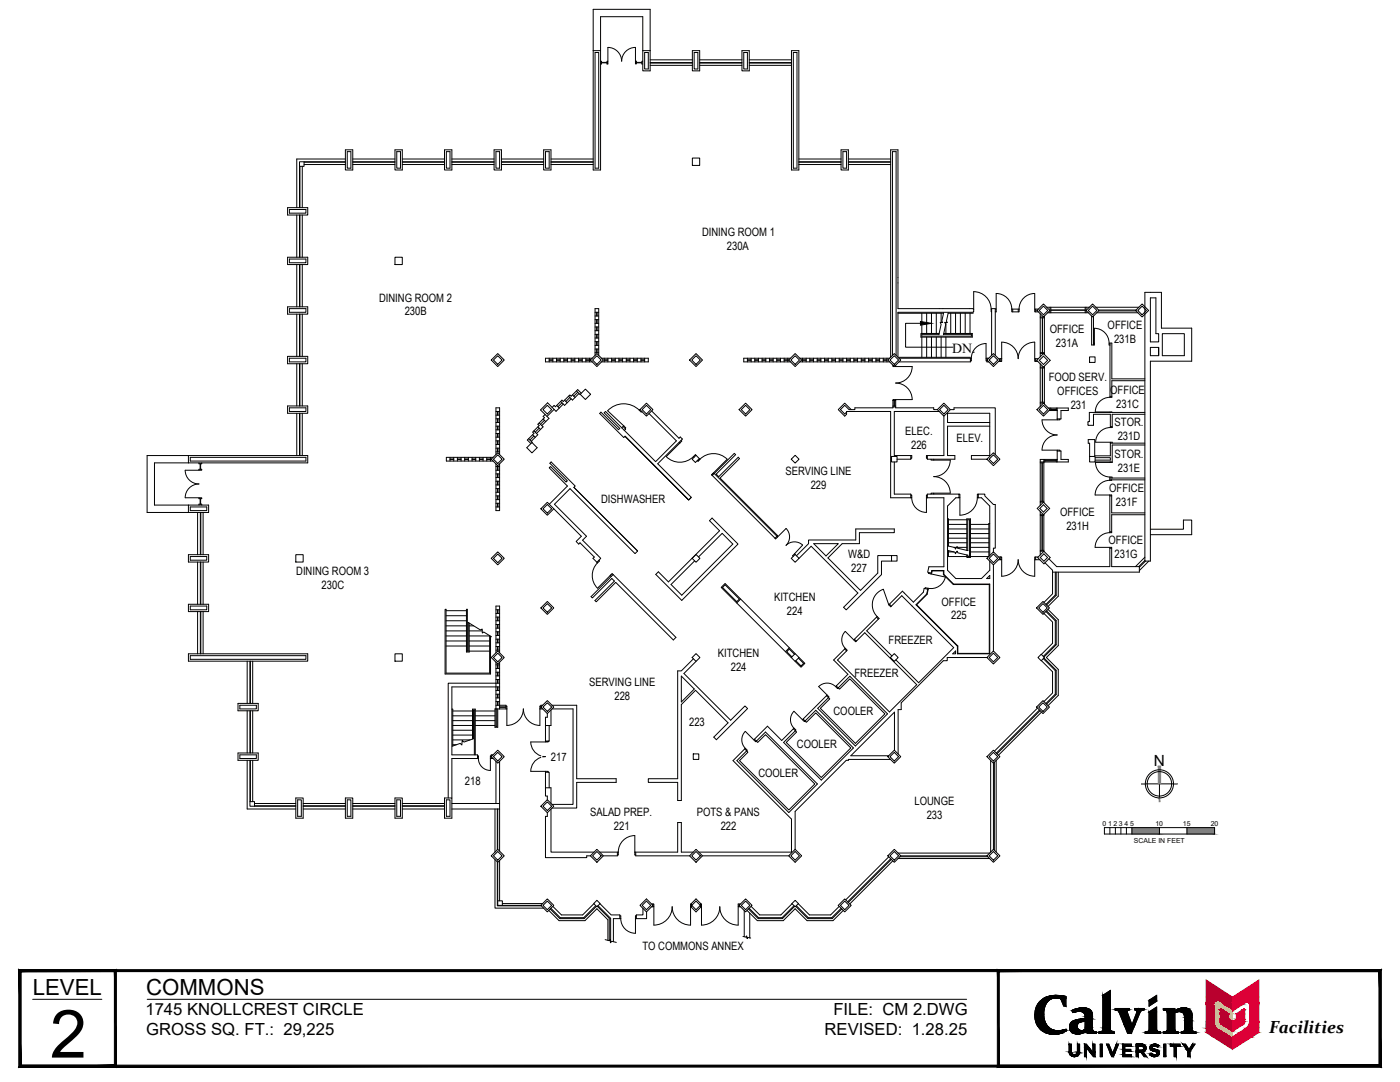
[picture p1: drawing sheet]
<svg xmlns="http://www.w3.org/2000/svg" width="279mm" height="216mm" viewBox="0 0 279 216" stroke-linecap="round" stroke-linejoin="round" font-family="sans-serif">
<defs><g id="words">
<text font-size="13.3" x="10" y="211">2</text>
<g font-size="4.4">
<text x="6.5" y="198.5">LEVEL</text>
<text x="29.2" y="198.5">COMMONS</text>
</g>
<text font-size="3.5" x="253.3" y="206.2">Facilities</text>
<g font-size="3.3">
<text x="29" y="202.5">1745 KNOLLCREST CIRCLE</text>
<text x="166.3" y="202.5">FILE: CM 2.DWG</text>
<text x="29.2" y="206.6">GROSS SQ. FT.: 29,225</text>
<text x="164.6" y="206.6">REVISED: 1.28.25</text>
</g>
<text font-size="3.1" x="230.3" y="152.8">N</text>
<text font-size="2.8" x="190" y="70.4">DN.</text>
<g font-size="2.3">
<text x="140.1" y="47.1">DINING ROOM 1</text>
<text x="145.1" y="49.9">230A</text>
<text x="75.6" y="60.2">DINING ROOM 2</text>
<text x="80.8" y="62.9">230B</text>
<text x="221.1" y="65.6">OFFICE</text>
<text x="209.5" y="66.4">OFFICE</text>
<text x="210.7" y="69.2">231A</text>
<text x="222.3" y="68.3">231B</text>
<text x="209.3" y="76.1">FOOD SERV.</text>
<text x="211" y="78.8">OFFICES</text>
<text x="213.7" y="81.6">231</text>
<text x="221.6" y="78.5">OFFICE</text>
<text x="222.8" y="81.3">231C</text>
<text x="180.7" y="86.9">ELEC.</text>
<text x="181.8" y="89.6">226</text>
<text x="190.9" y="88.3">ELEV.</text>
<text x="222.4" y="85.1">STOR.</text>
<text x="223.1" y="87.8">231D</text>
<text x="156.7" y="94.8">SERVING LINE</text>
<text x="222.4" y="91.5">STOR.</text>
<text x="223.1" y="94.2">231E</text>
<text x="120" y="100.4">DISHWASHER</text>
<text x="161.8" y="97.6">229</text>
<text x="221.4" y="98.2">OFFICE</text>
<text x="222.7" y="100.9">231F</text>
<text x="211.6" y="103">OFFICE</text>
<text x="212.8" y="105.8">231H</text>
<text x="169.3" y="111.4">W&amp;D</text>
<text x="221.2" y="108.6">OFFICE</text>
<text x="222.4" y="111.4">231G</text>
<text x="59.1" y="114.7">DINING ROOM 3</text>
<text x="64.2" y="117.5">230C</text>
<text x="154.5" y="119.9">KITCHEN</text>
<text x="169.9" y="114.2">227</text>
<text x="157" y="122.7">224</text>
<text x="187.9" y="120.9">OFFICE</text>
<text x="189.8" y="123.6">225</text>
<text x="143.3" y="131.1">KITCHEN</text>
<text x="177.3" y="128.4">FREEZER</text>
<text x="117.6" y="136.9">SERVING LINE</text>
<text x="145.8" y="133.9">224</text>
<text x="170.5" y="135">FREEZER</text>
<text x="122.6" y="139.7">228</text>
<text x="166.3" y="142.7">COOLER</text>
<text x="137.5" y="144.9">223</text>
<text x="159" y="149.2">COOLER</text>
<text x="110" y="151.8">217</text>
<text x="151.4" y="155">COOLER</text>
<text x="92.8" y="156.7">218</text>
<text x="182.5" y="160.6">LOUNGE</text>
<text x="117.8" y="162.9">SALAD PREP.</text>
<text x="122.5" y="165.7">221</text>
<text x="139.1" y="162.9">POTS &amp; PANS</text>
<text x="143.8" y="165.7">222</text>
<text x="184.9" y="163.3">233</text>
<text x="128.2" y="189.5">TO COMMONS ANNEX</text>
</g>
<g font-size="1.4">
<text x="220" y="164.9">0</text>
<text x="221.2" y="164.9">1</text>
<text x="222.2" y="164.9">2</text>
<text x="223.3" y="164.9">3</text>
<text x="224.4" y="164.9">4</text>
<text x="225.5" y="164.9">5</text>
<text x="230.6" y="164.9">10</text>
<text x="236.1" y="164.9">15</text>
<text x="241.6" y="164.9">20</text>
<text x="226.3" y="168.1">SCALE IN FEET</text>
</g>
</g></defs>
<!-- layer: 0 -->
<g fill="none" stroke="#000" stroke-width=".2">
<path d="M228.6 156.4h5.6M231.4 156.4v2.8M220.4 165.1h22v1.3h-22zM221.5 165.1v1.3M222.6 165.1v1.3M223.7 165.1v1.3M224.8 165.1v1.3M225.9 165.1v1.3M231.4 165.1v1.3M236.9 165.1v1.3"/>
<circle cx="231.4" cy="156.4" r="2.81"/>
<circle cx="231.4" cy="156.4" r="2.44"/>
</g>
<g fill="#808080" stroke="#808080" stroke-width=".2">
<path d="M231.2 152.9v3.5h.4zM231.2 152.9h.4v3.5z"/>
<path d="M234.2 156.4v.1l.8-.1zM234.2 156.5l.8-.1v.1z"/>
<path d="M231.3 159.2l.2 .8v-.8zM231.3 159.2l.2 .8h-.2z"/>
<path d="M227.8 156.5h.8v-.1zM227.8 156.4h.8l-.8 .1z"/>
<path d="M236.9 165.1l5.5 1.3v-1.3zM236.9 165.1l5.5 1.3h-5.5z"/>
<path d="M225.9 165.1l5.5 1.3v-1.3zM225.9 165.1l5.5 1.3h-5.5z"/>
</g>
<!-- layer: A-WALL -->
<g fill="none" stroke="#000" stroke-width=".2">
<path d="M118.4 1.9h11.4v12.2h-1.5v-10.8h-8.4v30.6h-1.5zM118.4 10.1h1.5M118.8 10.5h.7v23.1h-.7zM119.9 12.2h.1v.6h-.1M120 12.5h1.1M120 12.4h1.1M121.1 12.2h.2v.6h-.2zM121.3 9.5a2.75 2.75 0 0 1 2.8 2.7M121.3 9.5v2.7M124.1 12.2a2.75 2.75 0 0 1 2.7-2.7v2.7M126.8 12.2h.2v.6h-.2zM127 12.5h1.1"/>
<path d="M127 12.4h1.1M128.3 12.2h-.2v.6h.2M128.3 10.1h1.5M128.7 10.5h.7v3.3h-.7zM129.8 12.5h8.4M129.8 11.9h8.4M129.8 13h8.4M129.8 12.6h8.4M138.2 10.1h1.4v4h-1.4zM138.5 10.5h.8v3.3h-.8zM139.6 12.5h8.5M139.6 11.9h8.5"/>
<path d="M139.6 13h8.5M139.6 12.6h8.5M148.1 10.1h1.4v4h-1.4zM148.4 10.5h.8v3.3h-.8zM149.5 12.5h8.5M149.5 11.9h8.5M149.5 13h8.5M149.5 12.6h8.5M158 10.1h1.4v23.8h-1.4zM158.3 10.5h.8v23.1h-.8zM59.9 33.2v8.2M60.3 33.2v8.2"/>
<path d="M60.7 32.3v.9h-.9M60.7 32.8h8.2M60.7 32.4h8.2M68.9 32.3h-9.1v9.1M68.9 29.9h1.5v4h-1.5zM68.9 31.7h-9.7v9.7M69.3 30.3h.7v3.3h-.7zM70.4 32.3h8.4M70.4 31.7h8.4M70.4 32.8h8.4M70.4 32.4h8.4M78.8 29.9h1.5v4h-1.5z"/>
<path d="M79.2 30.3h.7v3.3h-.7zM80.3 32.3h8.4M80.3 31.7h8.4M80.3 32.8h8.4M80.3 32.4h8.4M88.7 29.9h1.5v4h-1.5zM89.1 30.3h.7v3.3h-.7zM90.2 32.3h8.4M90.2 31.7h8.4M90.2 32.8h8.4M90.2 32.4h8.4M98.6 29.9h1.5v4h-1.5z"/>
<path d="M99 30.3h.7v3.3h-.7zM100.1 32.3h8.4M100.1 31.7h8.4M100.1 32.8h8.4M100.1 32.4h8.4M108.5 29.9h1.5v4h-1.5zM108.9 30.3h.7v3.3h-.7zM110 32.3h8.4M110 31.7h8.4M110 32.8h8.4M110 32.4h8.4M138.2 31.5h1.4v1.5h-1.4z"/>
<path d="M159.4 32.3h8.5M159.4 31.7h8.5M159.4 32.8h8.5M159.4 32.4h8.5M167.9 29.9h1.4v4h-1.4zM168.2 30.3h.8v3.3h-.8zM169.3 32.3h8.4M169.3 31.7h8.4M169.3 32.8h8.4M169.3 32.4h8.4M57.4 51.3h4v1.5h-4zM57.4 41.4h4v1.5h-4z"/>
<path d="M57.8 51.7h3.3v.7h-3.3zM57.8 41.8h3.3v.7h-3.3zM59.2 42.9v8.4M59.2 52.8v8.4M59.8 42.9v8.4M59.8 52.8v8.4M59.9 42.9v8.4M59.9 52.8v8.4M60.3 42.9v8.4M60.3 52.8v8.4M78.8 51.3h1.5v1.5h-1.5zM228.5 58.3h3.3v7.2h6v6.6h-8.2v39.9h-1.1z"/>
<path d="M229.6 59.4h1.1v7.2h.5v1.6h-1.6zM57.4 71.1h4v1.5h-4zM57.4 61.2h4v1.5h-4zM57.8 71.5h3.3v.7h-3.3zM57.8 61.6h3.3v.7h-3.3zM59.2 62.7v8.4M59.2 72.6v8.4M59.8 62.7v8.4M59.8 72.6v8.4M59.9 62.7v8.4M59.9 72.6v8.4M60.3 62.7v8.4"/>
<path d="M60.3 72.6v8.4M98 71.8l1.3-1.3 1.3 1.3-1.3 1.3zM99.3 71l.9 .8-.9 .9-.8-.9zM109.6 71.8h.7M109.6 71.9h.7M109.6 71.5v.7M110.3 71.5v.7M111.1 71.8h.7M111.1 71.9h.7M111.1 71.5v.7M111.8 71.5v.7M112.5 71.8h.8"/>
<path d="M112.5 71.9h.8M112.5 71.5v.7M112.7 79.9l.5 .5M113.3 71.5v.7M113.7 79.3l-.8 .8M114 79.6l-1.3 1.3-.8-.8M114 71.8h.7M114 71.9h.7M114 71.5v.7M114.2 78.8l.6 .5M114.7 71.5v.7M115 78l.8 .7"/>
<path d="M115.3 78.3l-.8 .8M115.5 71.8h.7M115.5 71.9h.7M115.5 71.5v.7M115.5 78.5l-1.3 1.3-.7-.7M116 78.5l-.7-.8-1.3 1.4-.3-.3-1.3 1.3-.2-.2-1.4 1.3-.2-.3-.4 .4M116.2 71.5v.7M116.8 77.6l1.1 1.1-1.1 1-1-1zM116.9 71.8h.8M116.9 71.9h.8M116.9 71.5v.7M117.7 71.5v.7"/>
<path d="M117.8 71.8l1.3-1.3 1.3 1.3-1.3 1.3zM118.2 71.5h-9.3v.7h9.3M118.3 71.8l.8-.8 .9 .8-.9 .9zM118.8 70.9v-9.3h.7v9.3M118.8 66.7h.7M118.8 67.4h.7M118.8 68.2h.7M118.8 62.3h.7M118.8 63.1h.7M118.8 63.8h.7M118.8 64.5h.7M118.8 65.2h.7"/>
<path d="M118.8 66h.7M118.8 68.9h.7M118.8 69.6h.7M118.8 70.4h.7M119.1 62.3v.8M119.1 63.8v.7M119.1 65.2v.8M119.1 66.7v.7M119.1 68.2v.7M119.1 69.6v.8M119.2 62.3v.8M119.2 63.8v.7"/>
<path d="M119.2 65.2v.8M119.2 66.7v.7M119.2 68.2v.7M119.2 69.6v.8M120 71.5h9.4v.7h-9.4M120.6 71.8h.7M120.6 71.9h.7M120.6 71.5v.7M121.3 71.5v.7M122.1 71.8h.7M122.1 71.9h.7M122.1 71.5v.7"/>
<path d="M122.8 71.5v.7M123.5 71.8h.7M123.5 71.9h.7M123.5 71.5v.7M124.2 71.5v.7M125 71.8h.7M125 71.9h.7M125 71.5v.7M125.7 71.5v.7M126.4 71.8h.8M126.4 71.9h.8M126.4 71.5v.7"/>
<path d="M127.2 71.5v.7M127.9 71.8h.8M127.9 71.9h.8M127.9 71.5v.7M128.7 71.5v.7M137.6 71.8l1.3-1.3 1.3 1.3-1.3 1.3zM138.9 71l.9 .8-.9 .9-.9-.9zM149.2 71.8h.7M149.2 71.9h.7M149.2 71.5v.7M149.9 71.5v.7M150.6 71.8h.8"/>
<path d="M150.6 71.9h.8M150.6 71.5v.7M151.4 71.5v.7M152.1 71.8h.7M152.1 71.9h.7M152.1 71.5v.7M152.8 71.5v.7M153.6 71.8h.7M153.6 71.9h.7M153.6 71.5v.7M154.3 71.5v.7M155 71.8h.8"/>
<path d="M155 71.9h.8M155 71.5v.7M155.8 71.5v.7M156.5 71.8h.7M156.5 71.9h.7M156.5 71.5v.7M157.2 71.5v.7M157.4 71.8l1.3-1.3 1.3 1.3-1.3 1.3zM157.8 71.5h-9.4v.7h9.4M158.7 71l.9 .8-.9 .9-.9-.9zM159.6 71.5h17.9M159.6 72.2h17.9"/>
<path d="M160.2 71.8h.7M160.2 71.9h.7M160.2 71.5v.7M160.9 71.5v.7M161.6 71.8h.8M161.6 71.9h.8M161.6 71.5v.7M162.4 71.5v.7M163.1 71.8h.7M163.1 71.9h.7M163.1 71.5v.7M163.8 71.5v.7"/>
<path d="M164.5 71.8h.8M164.5 71.9h.8M164.5 71.5v.7M165.3 71.5v.7M166 71.8h.8M166 71.9h.8M166 71.5v.7M166.8 71.5v.7M167.5 71.8h.7M167.5 71.9h.7M167.5 71.5v.7M168.2 71.5v.7"/>
<path d="M169 71.5v.7M169 71.8h.7M169 71.9h.7M169.7 71.5v.7M170.4 71.8h.7M170.4 71.9h.7M170.4 71.5v.7M171.1 71.5v.7M171.9 71.8h.7M171.9 71.9h.7M171.9 71.5v.7M172.6 71.5v.7"/>
<path d="M173.3 71.8h.8M173.3 71.9h.8M173.3 71.5v.7M174.1 71.5v.7M174.8 71.8h.7M174.8 71.9h.7M174.8 71.5v.7M175.5 71.5v.7M176.3 71.8h.7M176.3 71.9h.7M176.3 71.5v.7M177 71.5v.7"/>
<path d="M177.2 71.8l1.3-1.3 1.3 1.3-1 1.2h-.6zM177.6 71.8l.9-.8 .8 .8-.8 .9zM178.1 70.9v-40.6h.7v40.6M178.2 79.9v1.5h-7.6v.3h-1.2l-.8-.8-.9 .8 .9 .9 .4-.4M178.2 79.9v-.2h.6v.2M178.2 73v.1h3.8a3.3 3.3 0 0 1-3.3 3.3 3.3 3.3 0 0 1 3.3 3.3h-3.2M178.2 79.9h.6M178.4 79.9v1.1M178.5 79.9v1.1M178.8 79.9v1.5h7.5v.3h.8M178.8 73v.1M179.2 62.5h9.1"/>
<path d="M179.4 71.5h14.3M179.4 71.3h14.3M184 62.5v4M184 67.3v4M184.9 62.5v4M184.9 67.3v4M185.9 62.5v4M185.9 67.3v4M186.9 62.5v4M186.9 67.3v4M187.4 66.7h-3.4v.4h9.9v-.4h-5.6M187.4 66.5h-3.6v.8h10.2v-.8h-5.7"/>
<path d="M187.8 62.5v1.8M187.8 67.3v4M188.3 62.4l-.3 1.7 .1 .3-.5-.1 .2 .4-.4 2.1M188.8 64.3v2.2M188.8 67.3v4M189.2 62.5h5M189.2 62.4l-.3 1.7 .2 .3-.5-.1 .1 .4-.4 2.1M189.7 62.5v4M190.7 62.5v4M191.7 62.5v4M192.6 62.5v4M193.6 62.5v4"/>
<path d="M193.7 71.5h.2v.5h-.2M193.7 71.5v.7h-14.3M193.9 71.5a2.93 2.93 0 0 1 2.9-3v3.5h.2M194.2 61.6h-15v-31.7h-1.5v41.4M194.2 62.3h-15v9M194.2 61.7h.1M194.3 61.7l-.1 .5M196.8 71.5h.5M197 71.8l1.3-1.3 1.3 1.3-1.3 1.3zM197 71.5v.7h.3M197.4 71.8l.9-.8 .8 .8-.8 .9zM197.8 61.7a3.5 3.5 0 0 0-3.5-3.5v3.5"/>
<path d="M197.9 61.7v.5M197.9 70.9v-9.3h.7v9.3M198.6 61.7h.2M199.3 71.6h.6M199.7 71.6v.5h-.4M199.9 71.6v-3.3a3.3 3.3 0 0 1 3.3 3.3 3.3 3.3 0 0 1 3.3-3.3v3.3M199.9 71.6v.5h-.2M201.9 61.7a3.1 3.1 0 0 0-3.1-3.1v3.6h-.2M201.9 61.7h1.5v.5h-1.5zM202.1 61.7v.5M203.2 61.7v.5M203.4 61.7a3.1 3.1 0 0 1 3.1-3.1v3.1"/>
<path d="M206.7 61.7v.5M206.7 71.6v.5M207.2 71.6h-.7v.5h.6M207.2 61.7h-.7v.5h.7M207.6 62.6v8.6M207.6 72.6v8.5M207.6 70.5h.8M207.6 70.4h.8M207.6 63.2h.8M207.6 63.4h.8M207.6 73.2h.8M207.6 73.4h.8"/>
<path d="M208 63.4v7M208 73.4v6.9M208.1 63.4v7M208.1 73.4v6.9M208.2 61.1l.9 .9-.9 .8-.8-.8zM208.2 60.7l1.3 1.3-1.3 1.2-1.3-1.2zM208.2 70.5l1.4 1.4-1.4 1.3-1.3-1.3zM208.2 71.1l.9 .8-.9 .8-.8-.8zM208.4 63.1v7.6M208.4 73.1v7.5M208.9 61.3h8.5M209.1 62.4h8.1"/>
<path d="M209.5 61.3v1.1M209.7 61.9h6.9M209.7 61.3v1.1M216.6 61.3v1.1M216.7 61.3v1.1M217.2 62l.8-.9 .9 .9-.9 .8zM217.4 71.2h1.1v1.1h-1.1zM217.9 63.1v5.7h.5v-.3h-.2M218 60.7l1.3 1.3-1.3 1.2-1.3-1.2zM218.2 63.1v5.7M218.4 65.5a2.95 2.95 0 0 1 2.9 3M218.4 65.5v3"/>
<path d="M218.7 61.3h8.6M218.9 62.4h8.2M219.2 62h7.5M219.2 61.9h7.5M221.5 79.3a2.93 2.93 0 0 0-2.9 2.9h2.9M221.5 68.8h-.2v-.3h.6v7.1h6.6M221.5 68.5v10.8M221.5 79.1h.4M227.9 61.1l.9 .9-.9 .8-.8-.8zM227.9 60.7l1.3 1.3-1.3 1.2-1.3-1.2zM228.5 76h-6.6v3.3h-.4M231.2 69.3h-1.6v1.7h1.6v-1.7v1.7"/>
<path d="M232 66.6h4.4v4.4h-4.4zM37.6 92.4v-1.5h23.8v1.5h-30.6v8.4h10.8v1.5h-4M37.6 90.9h-8.2v11.4h8.2M38 91.3h23.1v.7h-23.1zM39.7 99.3h.6v.2h-.6zM39.7 93.8v-.2h.6v.2h-3.3a2.75 2.75 0 0 0 2.7 2.8 2.75 2.75 0 0 0-2.7 2.7h2.7M39.7 92.4v.1h.6v-.1M39.9 92.5v1.1M39.9 99.5v1.1M40 92.5v1.1M40 99.5v1.1M57.4 81h4v1.5h-4z"/>
<path d="M57.8 81.4h3.3v.7h-3.3zM59.2 82.5v8.4M59.8 82.5v8.4M59.9 82.5v8.4M60.3 82.5v8.4M89.8 91.7h.8M89.8 91.6h.8M89.8 91.3v.7M90.6 91.3v.7M91.3 91.7h.7M91.3 91.6h.7M91.3 91.3v.7"/>
<path d="M92 91.3v.7M92.7 91.7h.8M92.7 91.6h.8M92.7 91.3v.7M93.5 91.3v.7M94.2 91.7h.7M94.2 91.6h.7M94.2 91.3v.7M94.9 91.3v.7M95.7 91.7h.7M95.7 91.6h.7M95.7 91.3v.7"/>
<path d="M96.4 91.3v.7M97.1 91.7h.8M97.1 91.6h.8M97.1 91.3v.7M97.9 91.3v.7M98 91.6l1.3-1.3 1.3 1.3-1.3 1.3zM98.4 91.3h-9.3v.7h9.3M99 90.7v-9.3h.7v9.3M99 92.6v9.3h.7v-9.3M99 82.1h.7M99 85h.7M99 96.8h.7"/>
<path d="M99 96h.7M99 95.3h.7M99 99.7h.7M99 99h.7M99 98.2h.7M99 97.5h.7M99 94.6h.7M99 93.8h.7M99 93.1h.7M99 90.2h.7M99 89.4h.7M99 88.7h.7"/>
<path d="M99 85.8h.7M99 84.3h.7M99 83.6h.7M99 82.8h.7M99 88h.7M99 87.2h.7M99 86.5h.7M99.3 82.1v.7M99.3 83.6v.7M99.3 85v.8M99.3 86.5v.7M99.3 88v.7"/>
<path d="M99.3 89.4v.8M99.3 93.1v.7M99.3 94.6v.7M99.3 96v.8M99.3 97.5v.7M99.3 99v.7M99.3 90.8l.9 .8-.9 .9-.8-.9zM99.4 82.1v.7M99.4 83.6v.7M99.4 85v.8M99.4 86.5v.7M99.4 88v.7"/>
<path d="M99.4 89.4v.8M99.4 93.1v.7M99.4 94.6v.7M99.4 96v.8M99.4 97.5v.7M99.4 99v.7M105.5 87.5l.7 .8-1.1 1 1.1 1.1 1-1.1-1-1M106.3 86.8l.5 .5M106.6 87l-.8 .8M106.6 86l.7 .8-1.3 1.3M107.3 85.2l.6 .5M107.6 85.4l-.8 .8"/>
<path d="M107.6 84.4l.8 .8-1.3 1.3M108.4 81.7l.8-.8 .9 .8-.9 .9zM108.4 83.6l.5 .5M108.7 83.9l-.8 .8M108.8 82.7l-.4 .4 .3 .2-1.4 1.4 .3 .2-1.3 1.3 .3 .3-1.4 1.3 .7 .7M110.6 81.7l-1.4 1.4M111.1 80.9l.5 .5M112.2 80.4l-.8 .8M112.4 80.6l-1.4 1.5-1.7-1.7-1.4 1.4 1.7 1.7-1.5 1.4M114.5 97.3l12.8 12.7-.6 .5-12.9-13-3.1 3.1 6.4 6.4-.8 .8 3.6 3.6-.8 .8M114.5 97.3l.3-.3-4.8-4.8-.3 .2 3.5 3.5-.2 .3-3.1-3.1-.3 .2 3.6 3.7-3.6 3.6M114.5 97.3l12.8 12.7"/>
<path d="M124.4 85.1l.3 .4M124.5 85l-.4 .4M124.5 85l.4 .4-.2 .1 .2 .1-.3 .3M127.6 81.9a4.4 4.4 0 0 0-6.3 .1l3.2 3M127.6 81.9l.4 .4 .1-.2M127.7 81.7l1.3-1.3 1.3 1.3-1.3 1.3zM127.7 81.7l-.1 .2M128.2 81.7l.8-.8 .9 .8-.9 .9zM129.5 82.5l5.5 5.5-4.2 4.1-10-10-.2 .3 3.1 3.1-.3 .2-3.5-3.5-.2 .3 4.8 4.8 .2-.3M130 82l5.5 5.5 .3-.3 .4 .4-4.9 4.9 6.7 6.7-.6 .6-12.7-12.8 12.7 12.8 .6-.6M135.5 88.3l.2 .1M135.7 88.4l-2.7 2.7a3.8 3.8 0 0 0 5.4 0"/>
<path d="M135.9 87.9l.2 .1-.4 .4M138.4 91.1l.1 .1M138.9 90.8l-.1-.1-.4 .4M139.2 91.9l.1 .1M139.3 92a3.9 3.9 0 0 1 5.8-.4l-3.1 3.1M139.6 91.5l-.8 .8-.7-.7 .8-.8 .8 .8-.4 .4M142 94.7l.4-.3 12.8 12.7M142 94.7l12.8 12.8 2.1-2M142.1 94.9l4.4-4.4 .3 .2-3.9 3.9 .5 .5 3.9-3.9 .3 .3-3.9 3.9 11.5 11.5-.5 .5M147.5 81.7l1.3-1.3 1.3 1.3-1.3 1.3zM147.9 81.7l.9-.8 .9 .8-.9 .9zM158.7 90.8l.8 .8-.8 .8-.8-.8z"/>
<path d="M169.9 81.7l-1.3-1.3-1.3 1.3 1.3 1.3 .4-.3v-.6h8.7v17.2h4.1M177.9 91.1h1.1v1.1h-1.1zM178.2 81h.6M178.2 81.2h.6M178.5 92.2v6.4h3.3v.7M181.8 98.8h.2v.5h-.2M181.8 90.9v.7h-2.8M182 99.3a2.93 2.93 0 0 0 2.9 2.9M184.9 99.3h3.5v13.8h-3l-.3 1.1 .8 .2 .1-.5h2.3v.8l2 1.9h7.1v13.8h-6.2v-1.5l-8.3-8.2 2.1-2.1 .2-1-.8-.2-.1 .8-2 2-2.2-2.2-2.7 2.7M185.1 99.3v-.7h6.3v.7h-.6l-1.7 1.7v12.8l1.7 1.6h5.1l1.6-1.6v-1.8M185.1 98.8h-.2v3.5M185.1 90.9h-.2v.6h.2"/>
<path d="M185.8 98.6v-.2h.6v.2M185.8 91.6v.2h3.8a3.3 3.3 0 0 1-3.3 3.3 3.3 3.3 0 0 1 3.3 3.3h-3.2M186.4 91.6v.2M187.1 81.7l1.3-1.3 1.3 1.3-1.3 1.3zM187.4 82.1h-8.9v8.8h3.5v.6h-.2M187.5 81.7l.9-.8 .8 .8-.8 .9zM188.4 83v7.9h-3.3M189.7 81.7h.7v-.3h8.2v9.3M191.4 98.6h.2v.7h-.2M191.6 99.3v3.5M195 99.3a3.5 3.5 0 0 1-3.4 3.5M195.2 99.3v-.7h1.3v.4l1.8 1.7h.3v8.7h-.3v.7"/>
<path d="M195.2 98.6h-.1v.7h.1M195.2 99.3h.7l1.6 1.7v9.8M197.5 84.3h-8.4v-1.8h8.4v8.4h-3.6v.7h3.1l1.3-1.3 1.3 1.3-1.3 1.3-1.3-1.3M197.5 85h-8.4v5.9h1.5v.7h-5.5v-.7M198.3 90.8l.8 .8-.8 .9-.9-.9zM206.9 81.7l1.3-1.3 1.3 1.3-1.3 1.3zM207.4 81.7l.8-.8 .9 .8-.9 .9zM207.6 92.4h.7M207.6 80.4h.8M207.6 80.3h.8M208 92.4v7.6M208.3 91.7v8.6"/>
<path d="M208.5 91.7v.5M208.5 91.9h2.3M208.5 92h2.3M209.2 81.4h4v.5h-1.5v1.7h-.7M209.4 81.9h1.6M209.5 81.4v.5M209.7 81.4v.5M209.7 81.7h1.1M210.8 81.4v.5M210.8 91.7v.5M211 90v-.2h.5v.2M211 83.8h-3a3 3 0 0 0 3 3 3 3 0 0 0-3 3h3"/>
<path d="M211 83.6v.2h.5v-.2M211 91.7h-3.4v9.1M211 90h.7v1.7h1.5v.5h-5.6M211 81.4v2.2M211 90v2.2M217.5 91.1h1.1v1.1h-1.1zM218.6 91.3h3v.5h-3M218.6 92.2h3.4M221.5 95.8a2.93 2.93 0 0 0-2.9 3h3.3v3.5h6.6M221.5 99h.4M221.5 95.4h7M221.5 95.7h7"/>
<path d="M221.5 95.2v.6M221.5 98.8v7.5M221.5 82.3h.4M221.6 92.2v.1M221.6 85.3a2.93 2.93 0 0 0-2.9 2.9h2.9M221.6 88.4v-.2h.4v.2M221.6 88.4v2.6h-3.1v-3.3h-1.3v.7h.3v2.7M221.6 88.4h6.9M221.6 85.1h.4M221.9 95.7l-.4 .1M228.5 82.3h-11.1v1.8l-.3 .1 .1 .6 1 .1v-2.2h3.4v2.6M228.5 88.8h-6.5v3.5h-3.4a2.98 2.98 0 0 0 3.3 2.9v.2"/>
<path d="M228.5 82.7h-6.5v2.6h-.4M37.6 110.7h4v1.5h-4zM37.6 100.8v1.5M38 101.2h3.3v.7h-3.3zM38 111.1h3.3v.7h-3.3zM39.4 102.3v8.4M39.4 112.2v8.4M39.7 100.8v-.2h.6v.2M40 102.3v8.4M40 112.2v8.4M40.1 102.3v8.4M40.1 112.2v8.4"/>
<path d="M40.5 102.3v8.4M40.5 112.2v8.4M59 110.7h1.5v1.5h-1.5zM98 111.4l1.3-1.3 1.3 1.3-1.3 1.3zM99 101.2h.7M99 100.4h.7M99.3 100.4v.8M99.3 110.6l.9 .8-.9 .9-.8-.9zM99.4 100.4v.8M108.4 101.5l.8-.8 .9 .8-.9 .9zM109.2 100.2l1.3 1.3-1.3 1.3-1.3-1.3zM110.5 101.5l5.5 5.5-1 1 .5 .6 .2-.3 2.9 2.9-.3 .2 1 .9"/>
<path d="M118 119.1l4.4-4.5 12.5 12.6-.5 .5-11.5-11.5-3.9 3.9-.3-.3 3.9-3.8-.5-.6-3.9 3.9zM119.2 112.3a3.6 3.6 0 0 0 0 5.1l2.8-2.8M119.5 111.8l.1 .1-.3 .4M122.4 114.6l-.2-.1-.4 .4 .2 .1M138.1 111.4l.8-.8 .8 .8-.8 .8zM139.4 111.1l4.7-4.7 2.2 2.2-10.2 10.2-2.2-2.2 4.7-4.7M142.1 103.4l5.2 5.2-11.2 11.2-5.2-5.2 .5-.5 2 2 10.2-10.2-2-2zM144.2 117.2l.5-.5 2.9 2.8-.6 .6zM147.8 119.5l-.8 .8M156.9 105.4a2.38 2.38 0 0 1 0 3.4 2.38 2.38 0 0 1 3.3 0l-1.6 1.7 .1 .1M158.6 110.5l-.4 .4 .1 .1M158.7 110.6l.8 .8-.8 .8-.8-.8z"/>
<path d="M159.5 111.4l2.4-2.4 9.3 9.3-2.8 2.9 .5 .5 7-7v-2.7h2M162.4 108.5h4.9l-2.5 2.4zM177.9 110.9h-2.7v3.5l-3.5 3.4-6.5-6.5 2.9-2.8h3.4v-2.2h7v-.8h-7.7v2.2h-9.4v.8l-2.4 2.4M177.9 110.9h1.1v1.1h-1.1zM185.2 117.4l-.5-.1-.1 .2M185.3 114.2v.2l3.4 .7M185.8 114.5l.2-.7h2.4v.8l1.9 1.9h7.2v14h-6.4v-1.6l-8.3-8.2 2.1-2.2 .3-1.1M188.7 115.1a2.93 2.93 0 0 1-3.5 2.3M189.1 103.5h.2v5.5M189.1 109.8l1.5 .4 .1 .3 .3-.5 .2 .3 2 .5M189.1 108.9l1.5 .4 .1 .3 .3-.5 .2 .3 2 .5M189.3 105.5h3.6"/>
<path d="M189.3 111.1h3.6M189.3 109.9v1.1M189.3 110.1h1.1M189.3 108.3h3.6M189.3 107.4h3.6M189.3 106.5h3.6M189.3 104.6h3.6M189.3 103.7h3.6M190.4 109.2h.5M191.1 109.2h1.8M192.9 109.8v-6.3h.8v7.7h-.8v-.5M193.1 109.9v-6.2h.4v7.4h-.4v-.3"/>
<path d="M193.7 105.5h3.6M193.7 111.1h3.6M193.7 110.1h3.6M193.7 109.2h3.6M193.7 108.3h3.6M193.7 107.4h3.6M193.7 106.5h3.6M193.7 104.6h3.6M197 111.4l1.3-1.3 1.3 1.3-1.3 1.3zM197.4 111.4l.9-.8 .8 .8-.8 .9zM197.5 114.8v.6h-.6zM197.5 104.5h-.2v6.5"/>
<path d="M198.3 112.7v17.2M199.3 111.1h.4M199.7 111.1v.6h-.4M199.7 111.1h.2v.6h-.2M199.9 115a3.3 3.3 0 0 0 3.3-3.3 3.3 3.3 0 0 0 3.3 3.3M199.9 111.7v3.3M206.7 111.7h-.2v3.3M206.7 111.1h-.2v.6M207.2 111.1h-.5v.6h.8M207.6 111.3l.7-.8 .8 .8-.8 .7zM207.6 102.1v8.6M207.6 100.2h.7"/>
<path d="M207.6 100h.7M207.6 102.7h.7M207.6 102.9h.7M207.6 110h.7M207.6 109.8h.7M208 102.9v6.9M208.2 100.2l1.3 1.3-1.3 1.2-1.2-1.2zM208.2 100.7l.8 .8-.8 .7-.7-.7zM208.3 110l1.3 1.3-1.3 1.2-1.2-1.2 1.2-1.3M208.3 102.6v7.4M208.5 112.3l1.6 1.5v4.7l-1.8 1.7M210.6 114.2v4.5l-1.9 1.9"/>
<path d="M210.8 114.2v4.6l-1.9 1.9M211.2 114.2v4.8l-2 2M221.5 106.3a2.93 2.93 0 0 0-2.9 2.9h3.3v3.9h5.5v1.1h-17.3M221.5 109.2v3.9h-10.6l-1.6-1.6M221.5 109.4h.4M221.5 106.1h.4M228.5 111.2l-1.9 1.9M228.5 111.8l-1.2 1.3M228.5 102.7h-6.6v3.6h-.4M228.6 112l-1.2 1.2M229.3 112l-1.9 1.8M229.6 105.6h6.6v-1.8h1.6v2.9h-8.2"/>
<path d="M37.6 130.5h23.8v1.4h-23.8zM37.6 120.6h4v1.4h-4zM38 130.8h23.1v.8h-23.1zM38 120.9h3.3v.8h-3.3zM39.4 122v8.5M40 122v8.5M40.1 122v8.5M40.5 122v8.5M49.3 131.9v8.5M49.9 131.9v8.5M50 131.9v8.5M50.4 131.9v8.5"/>
<path d="M78.8 130.5h1.5v1.4h-1.5zM89 123.9h4.1M89 121.9h4.1M89 122.9h4.1M89 124.9h4.1M89 125.9h4.1M89 126.9h4.1M89 127.9h4.1M89 128.9h4.1M93.4 124.2l2.5 1.5 .3-.2 .1 .8 .2-.2 1.6 1M93.5 124.2v5.7h-.2v-8.3h-.2v8.5h.5v-5.8M93.6 124.9h.9"/>
<path d="M93.6 125.9h2.6M93.6 126.9h4.1M93.6 127.9h4.1M93.6 128.9h4.1M93.6 129.9h4.1M97.7 126.8v7.5h-8.7v-12.7h-.2v12.9h9.1v-7.6M99 130.3v-9.4h.7v9.4M99 132.1v12.8h.2v-3.4M99 140h.7M99 139.3h.7M99 138.5h.7M99 137.8h.7"/>
<path d="M99 135.6h.7M99 134.9h.7M99 134.1h.7M99 133.4h.7M99 132.7h.7M99 126.1h.7M99 126.8h.7M99 127.5h.7M99 121.7h.7M99 122.4h.7M99 123.1h.7M99 123.9h.7"/>
<path d="M99 124.6h.7M99 125.3h.7M99 128.3h.7M99 129h.7M99 129.7h.7M99.3 121.7v.7M99.3 123.1v.8M99.3 124.6v.7M99.3 126.1v.7M99.3 127.5v.8M99.3 129v.7M99.3 132.7v.7"/>
<path d="M99.3 134.1v.8M99.3 135.6v.7M99.3 137.1v.7M99.3 138.5v.8M99.3 140v.7M99.3 130.3l.9 .9-.9 .9-.8-.9zM99.3 129.9l1.3 1.3-1.3 1.3-1.3-1.3zM99.4 121.7v.7M99.4 123.1v.8M99.4 124.6v.7M99.4 126.1v.7M99.4 127.5v.8"/>
<path d="M99.4 129v.7M99.4 132.7v.7M99.4 134.1v.8M99.4 135.6v.7M99.4 137.1v.7M99.4 138.5v.8M99.4 140v.7M99.7 136.3h-10.2v22.9M99.7 137.1h-9.5v13.5h5.1v.8M99.7 132.1v9.4M108.4 121.3l.8-.9 .9 .9-.9 .9zM109.2 120l1.3 1.3-1.3 1.3-1.3-1.3z"/>
<path d="M136 134.9l2.6 2.6-2.6 2.6zM138.4 131.5l-2.4 2.4h-.8v21.5h-5.8v.7h5.8v3.6h.8v-19.1l2.8-2.9 6.5 6.5-2.8 2.9 .5 .5 6.2-6.2-.5-.5-2.9 2.8-9.3-9.3 2.4-2.4M138.9 130.4l.8 .8-.8 .8-.8-.8zM157.5 129.3l-.8 .7M158.6 130.6l-1.1-1.1-.5 .5 1 1.1M158.7 130.4l.8 .8-.8 .8-.8-.8zM158.7 130.4l-14-14-.8 .8 14 14M159.3 131.3l1.1 1.1-.5 .5-1.1-1.1M159.5 131.2l1.1 1.2-.7 .7-1.2-1.1M164.9 138.8l-4.6 4.7 .4 .4 2.1-2.2 7.5 7.5-6.4 6.5-7.5-7.6 2.3-2.3M165.1 138.7l-.2 .1M166.9 136.9l-.1 .1 .3 .4 .2-.1 .2 .2 2.1-2 7 6.9-5.9 5.9-7-7 1.9-1.8-.7-.7"/>
<path d="M168.6 129.5l-2.2 2.2 2.8 2.8-2.3 2.4 .4 .4 2.3-2.4 7.5 7.5-6.4 6.5-7.5-7.6 2.3-2.2-2.1-2.1a2.39 2.39 0 0 1 3.4 0M168.6 129.5l.1-.1 .4 .4-.1 .1M168.6 129.5l.4 .4M170.5 127.6l-.1 .1M170.9 127.9l-.1 .2-2.1-2.1a2.36 2.36 0 0 0 0 3.4M174.9 123.1l.4 .4M175 123l-4.5 4.6 .4 .3 1.7-1.6 10.4 10.3-5.5 5.5-10.4-10.4 1.9-1.8M175 123l.4 .4-2.4 2.5 5 5M177.4 120.7l-1.1-3.1a3.3 3.3 0 0 0-1.3 5.4M177.4 120.7l.4 .4 2.2-2.2 10.3 10.3-7 7-4.5-4.5M177.5 120.6l.4 .3M178.5 130.4l.7 .8-.7 .8-.8-.8z"/>
<path d="M190.7 129.9v.6h-.6zM197 131.2h-8v.6h-.7l-8.4 8.4v1.4h-.7v8.9M198.3 130.3l.8 .9-.8 .9-.9-.9zM198.3 129.9l1.3 1.3-1.3 1.3-1.3-1.3zM206.9 121.3l1.3-1.3 1.2 1.3-1.2 1.3zM207.3 121.3l.9-.9 .8 .9-.8 .9zM207.8 130.6l.6 .6-.6 .6-.7-.6zM207.8 131.8l2.3 2.2v4.3l-1.8 1.7M208.2 131.4l2.4 2.4v4.7l-1.9 1.9M208.3 122.4l1.8 1.7v4.3l-2.3 2.2M208.3 131.3l2.5 2.4v4.9l-1.9 1.9M208.7 122l1.9 1.9v4.7l-2.4 2.4"/>
<path d="M208.9 121.9l1.9 1.9v4.9l-2.5 2.4M209.2 121.6l2 2v5.2l-2.4 2.4 2.4 2.4v5.2l-2 2M47.5 150.3h4v1.4h-4zM47.5 140.4h4v1.4h-4zM47.9 150.6h3.3v.8h-3.3zM47.9 140.7h3.3v.8h-3.3zM49.3 141.8v8.5M49.3 151.7v9.7h9.7M49.9 151.7v9.2h9.1M49.9 160h.9v.9M49.9 141.8v8.5M50 141.8v8.5"/>
<path d="M50 151.7v8.3M50.4 141.8v8.5M50.4 151.7v8.3M59 159.2h1.5v4.1h-1.5zM59.4 159.6h.7v3.3h-.7zM68.9 159.2h1.5v4.1h-1.5zM69.3 159.6h.7v3.3h-.7zM78.8 159.2h1.5v4.1h-1.5zM79.2 159.6h.7v3.3h-.7zM88.7 159.2h1.5v4.1h-1.5zM89.1 159.6h.7v3.3h-.7zM90.2 141.5h.2v7.4"/>
<path d="M90.4 144.8h3.9M90.4 143.8h3.9M90.4 142.8h3.9M90.4 141.9h3.9M90.4 145.7h3.9M90.4 146.7h3.9M90.4 147.6h3.4M90.4 148.6h.7M94.3 147.5v-6h.5v9.1M94.5 147.4v-5.7h.2v8.9M94.6 147.4l-2 .7-.4-.3v.9l-.4-.4-1.6 .6M94.8 144.8h4"/>
<path d="M94.8 143.8h4M94.8 142.8h4M94.8 141.9h4M95.3 150.8h.2v.6h-.2M95.3 151.4h-5.1v7.8M97.9 151.4h.5M98 151l1.3-1.3 1.3 1.3-1.3 1.3zM98 150.8h-.1v2.9a2.39 2.39 0 0 1-2.4-2.4M98.4 150.6h-.4v.8M98.5 151l.8-.9 .9 .9-.9 .8zM99 151.9v8.4M99 140.7h2v.8"/>
<path d="M99.3 141.5v3.6h-.5v-3.6h2.4M99.7 151.9v17.9M99.7 141h1.3M99.7 141.1h1.3M101 140.9h.2v3.8a3.3 3.3 0 0 0 3.2-3.2 3.3 3.3 0 0 0 3.3 3.2v-3.8h.2M107.7 141.5h.6M107.9 151.1a2.93 2.93 0 0 0-2 2.8h3M107.9 141.1l1.3-1.3 1.3 1.3-1.3 1.3zM108.3 140.7h-.4v.8M108.3 150.9l.6 .1h-.6M108.4 141.1l.8-.9 .9 .9-.9 .9zM108.9 157.2v1.6h.3v.8"/>
<path d="M108.9 153.9h.5v.2M108.9 157.2v-3.1h.7v3.1M108.9 148.1l-3-.1a2.93 2.93 0 0 0 2 2.8M108.9 157.2h1.1v3.1M108.9 153.9v.2M109.2 159.6l1.3 1.3-1.3 1.3-1.3-1.3zM109.2 142.4v.7h-.3v4.8M109.6 144.8v3.1h-.7v.2h.5v-.2M110 141.7v3.1h-1.1M110.2 141.5h4.2v19h-4.2M110.2 140.7h4.9v14.7h7.9v.7h-7.9v5.1h-4.9M138.4 150.4h1.1v1.1h-1.1z"/>
<path d="M148.6 149.4l.1-.1 .4 .4-.1 .1M148.6 149.4l-2.3 2.4 11.7 11.6v6.6h-18.5M148.6 149.4l.4 .4M148.7 149.3a2.36 2.36 0 0 1 0-3.4l2.1 2.1 .2-.1 .2 .2 1.6-1.5 9.8 9.8-5.2 5.2-9.8-9.8 1.7-1.7-.3-.3M150.6 147.5l-.2 .1M158.3 145.4l-2.3 2.4-2.8-2.9-2.6 2.6 .4 .4 1.8-1.8 10.3 10.3-5.7 5.7-10.3-10.3 1.9-2M158.3 145.4l.2-.1 .4 .4-.2 .1M158.3 145.4l.4 .4M158.5 145.3a2.36 2.36 0 0 1 0-3.4l2 2.1 .2-.1 .2 .2 1.9-1.8 7 6.9-5.9 5.9-7-7 2.1-2-.3-.3M160.3 143.5l-.2 .1M177.2 151l1.3-1.3 1.3 1.3-1.3 1.3zM177.6 151l.9-.9 .8 .9-.8 .8z"/>
<path d="M177.7 151.5h-8.4v.2h-.4l-10.2 10.2v7.6M178.5 149.7v-7.6l-8.7 8.7h7.6M197 151l1.3-1.3 1.3 1.3-1.3 1.3zM197.4 151l.9-.9 .8 .9-.8 .8zM197.7 151.7v18.3M198.3 152.3v17.2M198.4 152.1v17.6M198.8 151.7v18.3M206.9 141.1l1.3-1.3 1.2 1.3-1.2 1.3zM207.1 141.3l-8.6 8.6M207.3 141.1l.9-.9 .8 .9-.8 .9zM207.4 141.7l-8.6 8.6"/>
<path d="M207.6 141.8l-8.6 8.6M207.9 142.1l-8.6 8.6M50.8 160.3h8.2M50.8 160.8h8.2M60.5 160.9h8.4M60.5 160.3h8.4M60.5 161.4h8.4M60.5 160.8h8.4M70.4 160.9h8.4M70.4 160.3h8.4M70.4 161.4h8.4M70.4 160.8h8.4"/>
<path d="M80.3 160.9h8.4M80.3 160.3h8.4M80.3 161.4h8.4M80.3 160.8h8.4M90.2 160.3h9.5M90.2 161.4h9.5M98.8 171.5v9.7h9.7M98.8 161.4v8.6M99.3 172v8.8h8.7M99.3 161.4v8.2M99.3 172.1v8.6h8.6M99.3 179.7h1v1"/>
<path d="M99.3 169.9l.9 .9-.9 .8-.8-.8zM99.3 169.5l1.3 1.3-1.3 1.3-1.3-1.3zM99.3 161.4v8.1M99.7 171.7v8M108.4 160.9l.8-.9 .9 .9-.9 .8zM109.2 162.2v.7h-.3v8.2h8.2v-.3h.7M110 161.4v8.6h8.6M117.8 170.8l1.3-1.3 1.3 1.3-1.3 1.3zM118.3 170.8l.8-.9 .9 .9-.9 .8zM119.1 179.7l.7 .6-.7 .6-.6-.6zM119.7 170h3.7M123.2 170v.8h-2.8"/>
<path d="M123.4 170v.6h-.2M123.4 170a3.3 3.3 0 0 1 3.3-3.3v3.9h.2M126.7 170h8.5v-5.9h.8v5.9h2.3M126.9 170v.8h10.7M129 179.8l.9 .9-.9 .8-.8-.8zM129 179.4l1.3 1.3-1.3 1.3-1.3-1.3zM138.9 169.5l1.3 1.3-1.3 1.3-1.3-1.3zM138.9 169.9l.9 .9-.9 .8-.9-.8zM140.2 170.8h17.2M158.7 169.5l1.3 1.3-1.3 1.3-1.3-1.3zM158.7 169.9l.9 .9-.9 .8-.9-.8zM177.2 170.8l1.3-1.3 1.3 1.3-1.3 1.3z"/>
<path d="M177.4 171l-8.6 8.6M177.6 170.8l.9-.9 .8 .9-.8 .8zM177.8 171.4l-8.6 8.5M177.9 171.5l-8.6 8.6M178.2 171.8l-8.6 8.6M179.2 171.3h18.3M179.2 170.2h18.3M179.6 171h17.5M179.8 170.8h17.2M198.3 169.9l.8 .9-.8 .8-.9-.8zM198.3 169.5l1.3 1.3-1.3 1.3-1.3-1.3zM100.3 180.3h8"/>
<path d="M107.9 180.7l1.3-1.3 1.3 1.3-1.3 1.3zM108.4 180.7l.8-.9 .9 .9-.9 .8zM109.5 181.7l2.1 2h5.1l2.4-2.4 2.2 2.2v4.1M118.5 180.3l-2.2 2.3h-4.3l-1.7-1.7M118.9 180.7l-2.4 2.4h-4.7l-1.9-1.9M119 180.8l-2.4 2.5h-4.9l-1.9-1.9M119.2 180.8l2.4 2.4v4.5M119.3 180.7l2.6 2.5v4.9M119.7 180.3l2.3 2.3h1.7v.7M120.8 187.5l.8 .2 .2-.2v.6l.3-.3 .9 .2M123.7 182.8h.2v.5M123.9 183.3h-1.5v4.6"/>
<path d="M127 182.8h-.2v3.4a2.93 2.93 0 0 1-2.9-2.9M128.3 181.3v1.3h-1.3v.7h-.2M129 181.9v1.4h-2M130 180.9h.3M130 180.4h.3M130.3 180.4h.2v.5h-.2M130.3 180.4v.5M130.5 180.9v3.7a3.7 3.7 0 0 0 3.7-3.7 3.6 3.6 0 0 0 3.6 3.7v-3.7M138 180.4h-.2v.5h.2M138 180.3l.9-.9 .9 .9v.7l-.9 1-.9-1zM138 180.7l.9-.9 .9 .9-.9 .8zM139.8 180.4h.2v4.2a3.7 3.7 0 0 0 3.7-3.7 3.6 3.6 0 0 0 3.6 3.7v-3.7"/>
<path d="M139.8 180.9h.2M147.5 180.7l1.3-1.3 1.3 1.3-1.3 1.3zM147.5 180.4h-.2v.5h.5M147.8 180.4h-.3v.5M147.9 180.7l.9-.9 .9 .9-.9 .8zM148.3 186.9l.6 .1 .1-.3 .1 .6 .1-.2 .6 .1M148.5 181.7v5.2M149.1 181.7l2 2h5.2l2.4-2.4 2.4 2.4h5.1l2.1-2M149.6 182.2v4.9M158 180.3l.7-.6 .6 .6-.6 .6zM158.1 180.3l-2.3 2.3h-4.2l-1.7-1.7M158.5 180.7l-2.4 2.4h-4.7l-1.9-1.9"/>
<path d="M158.6 180.8l-2.5 2.5h-4.8l-1.9-1.9M158.8 180.8l2.4 2.5h4.9l1.9-1.9M158.9 180.7l2.4 2.4h4.7l1.9-1.9M159.3 180.3l2.2 2.3h4.3l1.7-1.7M167.3 180.7l1.3-1.3 1.3 1.3-1.3 1.3zM167.7 180.7l.9-.9 .8 .9-.8 .8z"/>
</g>
<!-- layer: I-FLOOR IDEN -->
<path d="M183.7 64.1l2.2 .4-2.2 .4z" fill="#000" stroke="#000" stroke-width=".2"/>
<path d="M183.7 64.5h-3v4.8h9.5" fill="none" stroke="#000" stroke-width=".2"/>
<!-- layer: A-TITL -->
<g fill="#000" stroke="#000" stroke-width=".2">
<path d="M210.5 198.6h.3zM220.1 198.6l1.5-1v1zM229.3 199.6h1.5v.2zM229.3 199.6l1.5-1v1zM210 206.4h.8zM212.5 205.5h.3zM214.1 202h.2zM214.2 210.8h.5zM214.8 210.4h.5zM214.9 206.3h.5zM216 201.9h1.9zM216 201.1h.4z"/>
<path d="M216.7 206h2.1zM220 205.7h1.7zM220.1 205.6h1.5zM229.2 205.8h1.7zM229.2 205.7h1.7zM230.3 208.4h.4zM230.8 210h.5zM229.3 201.9l1.5-1v1zM234.5 201.7h3.1zM236.2 201.1h.3z"/>
<path d="M207.5 199.9l1.5 .1 .1-.1zM207.5 199.9l1.5 .1h-1.6z"/>
<path d="M207.6 199.8h1.5zM207.5 199.9h1.6z"/>
<path d="M207.7 199.7l1.4 .1 .2-.1zM207.7 199.7l1.4 .1h-1.5z"/>
<path d="M207.8 199.6h1.5zM207.7 199.7h1.6z"/>
<path d="M208 199.5l1.3 .1 .2-.1zM207.8 199.6l.2-.1 1.3 .1z"/>
<path d="M208 199.4h1.6zM208 199.5h1.5z"/>
<path d="M208.1 199.3h1.7zM208 199.4h1.6z"/>
<path d="M208.3 199.2l1.5 .1 .2-.1zM208.1 199.3l.2-.1 1.5 .1z"/>
<path d="M208.3 199.2h1.8zM208.3 199.2h1.7z"/>
<path d="M208.4 199.2h1.9zM208.3 199.2h1.8z"/>
<path d="M208.5 199.1h2zM208.4 199.2h1.9z"/>
<path d="M208.5 199.1h2.3zM208.5 199.1h2.3z"/>
<path d="M208.5 199.1h2.3zM208.5 199.1h2z"/>
<path d="M210.8 199.1h1.9zM210.8 199.1h1.9z"/>
<path d="M210.5 198.6h.8zM210.2 198.6h1.1z"/>
<path d="M210.2 198.6h1.1zM210.2 198.6h1.1z"/>
<path d="M210.2 198.6l1.5 .1zM210 198.7h1.7z"/>
<path d="M210 198.7h1.8zM209.9 198.7h1.9z"/>
<path d="M209.9 198.7h2.3zM209.6 198.7h2.6z"/>
<path d="M209.6 198.7l2.8 .1zM209.5 198.8h2.9z"/>
<path d="M209.5 198.8h3.2zM209.2 198.8h3.5z"/>
<path d="M209.2 198.8l3.5 .1zM209.1 198.9h3.6z"/>
<path d="M209.1 198.9h3.6zM209.1 198.9h3.6z"/>
<path d="M209.1 198.9l3.6 .1zM208.8 199h3.9z"/>
<path d="M208.8 199l3.9 .1v-.1zM208.6 199.1l.2-.1 3.9 .1z"/>
<path d="M208.6 199.1h4.1zM208.5 199.1h4.2z"/>
<path d="M210.8 199.1l1.9 .1zM210.8 199.1l1.9 .1z"/>
<path d="M211.1 199.2h1.6zM211.1 199.2h1.6z"/>
<path d="M211.4 199.2l1.3 .1zM211.4 199.2l1.3 .1z"/>
<path d="M211.7 199.3l1 1.5v-1.5zM211.7 199.3l1 1.5h-.4z"/>
<path d="M220.1 198.6l1.5 6.3v-6.3zM220.1 198.6l1.5 6.3h-1.5z"/>
<path d="M229.3 199.6v.2h1.5zM229.3 199.8h1.5l-1.5 1z"/>
<path d="M3.8 212.9l271.4-.4h-271zM3.8 212.9l271.4-.4 .4 .4zM275.2 193.9v18.6l.4 .4zM275.2 193.9l.4-.4v19.4zM4.2 193.9h271l.4-.4zM3.8 193.5h271.8l-271.4 .4zM3.8 193.5l.4 19v-18.6zM3.8 193.5l.4 19-.4 .4z"/>
<path d="M3.8 212.9l19-.4h-18.6zM3.8 212.9l19-.4 .4 .4zM22.8 193.9v18.6l.4 .4zM22.8 193.9l.4-.4v19.4zM4.2 193.9h18.6l.4-.4zM3.8 193.5h19.4l-19 .4zM3.8 193.5l.4 19v-18.6zM3.8 193.5l.4 19-.4 .4z"/>
<path d="M199.4 212.5l-.4 .4 76.2-.4zM199 212.9l76.2-.4 .4 .4zM275.2 193.9v18.6l.4 .4zM275.2 193.9l.4-.4v19.4zM199.4 193.9h75.8l.4-.4zM199 193.5h76.6l-76.2 .4zM199 193.5l.4 19v-18.6zM199 193.5l.4 19-.4 .4z"/>
<path d="M206.6 201.9l1.7 .2v-.2zM206.6 201.9l1.7 .2h-1.7z"/>
<path d="M206.6 202.1l1.7 .2v-.2zM206.6 202.1l1.7 .2h-1.8z"/>
<path d="M206.5 202.3l1.8 .2v-.2zM206.5 202.3l1.8 .2h-1.8z"/>
<path d="M206.5 202.5l1.8 .1v-.1zM206.5 202.5l1.8 .1h-1.8z"/>
<path d="M206.5 202.6l1.8 .3v-.3zM206.5 202.6l1.8 .3h-1.8z"/>
<path d="M206.5 202.9l1.9 .1-.1-.1zM206.5 202.9l1.9 .1h-1.9z"/>
<path d="M206.6 201.7l1.7 .2v-.2zM206.6 201.7l1.7 .2h-1.7z"/>
<path d="M206.5 203l1.9 .2v-.2zM206.5 203l1.9 .2h-1.8z"/>
<path d="M206.6 201.5l1.7 .2 .1-.2zM206.6 201.5l1.7 .2h-1.7z"/>
<path d="M206.7 201.4h1.7zM206.7 201.4l1.7 .1z"/>
<path d="M206.6 203.2l1.8 .2v-.2zM206.6 203.2l1.8 .2h-1.8z"/>
<path d="M206.6 203.4l1.9 .2-.1-.2zM206.6 203.4l1.9 .2h-1.8z"/>
<path d="M206.7 201.2l1.7 .2v-.2zM206.7 201.2l1.7 .2h-1.7z"/>
<path d="M206.8 201.1h1.6zM206.8 201.1l1.6 .1z"/>
<path d="M206.7 203.6l1.8 .2v-.2zM206.7 203.6l1.8 .2h-1.8z"/>
<path d="M206.8 200.9l1.6 .2 .1-.2zM206.8 200.9l1.6 .2h-1.6z"/>
<path d="M206.7 203.8l1.9 .1-.1-.1zM206.7 203.8l1.9 .1h-1.9z"/>
<path d="M206.9 200.8l1.6 .1v-.1zM206.9 200.8l1.6 .1h-1.7z"/>
<path d="M206.7 203.9l2 .2-.1-.2zM206.7 203.9l2 .2h-1.9z"/>
<path d="M207 200.6l1.5 .2 .1-.2zM207 200.6l1.5 .2h-1.6z"/>
<path d="M207 200.5h1.7zM207 200.5l1.6 .1z"/>
<path d="M206.8 204.1l1.9 .1zM206.8 204.1l1.9 .1z"/>
<path d="M206.8 204.2l2 .1-.1-.1zM206.8 204.2l2 .1h-1.9z"/>
<path d="M207.2 200.3l1.5 .2 .1-.2zM207.2 200.3l1.5 .2h-1.7z"/>
<path d="M206.9 204.3l2 .2-.1-.2zM206.9 204.3l2 .2h-1.9z"/>
<path d="M207.2 200.3h1.6zM207.2 200.3h1.6z"/>
<path d="M207 204.5l1.9 .1zM207 204.5l1.9 .1z"/>
<path d="M207 204.6l2.1 .2-.2-.2zM207 204.6l2.1 .2h-2z"/>
<path d="M207.3 200.1l1.5 .2 .1-.2zM207.3 200.1l1.5 .2h-1.6z"/>
<path d="M207.4 200h1.6zM207.4 200l1.5 .1z"/>
<path d="M207.1 204.8h2zM207.1 204.8h2z"/>
<path d="M207.1 204.8l2.2 .2-.2-.2zM207.1 204.8l2.2 .2h-2z"/>
<path d="M207.3 205l2.1 .1zM207.3 205l2.1 .1z"/>
<path d="M207.4 205.1l2.1 .1zM207.4 205.1l2.1 .1z"/>
<path d="M207.4 205.2l2.4 .1-.3-.1zM207.4 205.2l2.4 .1h-2.2z"/>
<path d="M207.6 205.3h2.2zM207.6 205.3h2.2z"/>
<path d="M207.6 205.3l2.4 .2-.2-.2zM207.6 205.3l2.4 .2h-2.3z"/>
<path d="M210 206.4h.7zM210.1 206.4h.6z"/>
<path d="M207.7 205.5h2.6zM207.7 205.5h2.6z"/>
<path d="M207.8 205.5l2.6 .1zM207.8 205.5l2.6 .1z"/>
<path d="M207.9 205.6h2.7zM207.9 205.6h2.7z"/>
<path d="M207.9 205.6l3 .1zM207.9 205.6l3 .1z"/>
<path d="M208 205.7h3.2zM208 205.7h3.2z"/>
<path d="M209.8 206.3h1.3zM209.8 206.3l1 .1z"/>
<path d="M209.6 206.3h1.6zM209.6 206.3h1.5z"/>
<path d="M209.4 206.3h2zM209.4 206.3h1.8z"/>
<path d="M209.2 206.2h2.4zM209.2 206.2l2.2 .1z"/>
<path d="M209.1 206.2h2.6zM209.1 206.2h2.5z"/>
<path d="M208.8 206.1h3.1zM208.8 206.1l2.9 .1z"/>
<path d="M208.8 206.1h3.2zM208.8 206.1h3.1z"/>
<path d="M208.5 206l3.5 .1 .3-.1zM208.5 206l3.5 .1h-3.2z"/>
<path d="M208.2 205.8l4.1 .2 .3-.2zM208.2 205.8l4.1 .2h-3.8zM208.5 206h3.8zM208.5 206h3.8z"/>
<path d="M208.2 205.8h4.4zM208.2 205.8h4.4z"/>
<path d="M212.5 205.5h.3zM212.2 205.5h.6z"/>
<path d="M212.2 205.5l.6 .1zM212 205.6h.8z"/>
<path d="M212 205.6h.8zM211.6 205.6h1.2z"/>
<path d="M211.6 205.6l1.2 .1zM211.2 205.7h1.6z"/>
<path d="M211.2 205.7h1.6zM211.2 205.7h1.6z"/>
<path d="M208 205.7l4.6 .1 .2-.1zM208 205.7l4.6 .1h-4.4z"/>
<path d="M213.4 208.3l.4 1.6v-1.6zM213.4 208.3l.4 1.6h-.4z"/>
<path d="M213.4 209.9h.4zM213.4 209.9h.4z"/>
<path d="M213.4 209.9l.4 .1zM213.4 209.9l.4 .1z"/>
<path d="M213.4 210l.5 .1zM213.4 210l.5 .1z"/>
<path d="M213.4 210.1h.5zM213.4 210.1h.5z"/>
<path d="M213.4 210.1l.6 .1zM213.4 210.1l.6 .1z"/>
<path d="M213.5 210.2l.5 .1zM213.5 210.2l.5 .1z"/>
<path d="M213.5 210.3h.5zM213.5 210.3h.5z"/>
<path d="M213.5 210.3l.6 .1zM213.5 210.3l.6 .1z"/>
<path d="M213.5 210.4h.7zM213.5 210.4h.7z"/>
<path d="M214.2 210.8h.3zM214.3 210.8h.2z"/>
<path d="M213.6 210.4h.7zM213.6 210.4h.7z"/>
<path d="M213.6 210.4l.8 .1zM213.6 210.4l.8 .1z"/>
<path d="M213.6 210.5h.8zM213.6 210.5h.8z"/>
<path d="M214.1 202h.3zM214.1 202h.2z"/>
<path d="M214 201.9h.7zM214 201.9l.4 .1z"/>
<path d="M214.1 210.8h.6zM214.1 210.8h.6z"/>
<path d="M214 210.8h.9zM214 210.8h.7z"/>
<path d="M214.9 206.3h.4zM215 206.3h.3z"/>
<path d="M213.9 210.7h1zM213.9 210.7l1 .1z"/>
<path d="M213.5 204.7h1.5zM213.5 204.7h1.5z"/>
<path d="M213.5 204.7l1.5 .2v-.2zM213.5 204.7l1.5 .2h-1.5zM213.5 204.9h1.5zM213.5 204.9h1.5z"/>
<path d="M213.5 204.9l1.5 .2v-.2zM213.5 204.9l1.5 .2h-1.5z"/>
<path d="M215 210h.5zM215 210h.5z"/>
<path d="M213.5 204.5l1.5 .2v-.2zM213.5 204.5l1.5 .2h-1.5z"/>
<path d="M213.5 204.5h1.5zM213.5 204.5h1.5z"/>
<path d="M213.8 210.7h1.2zM213.8 210.7h1.1z"/>
<path d="M213.5 205.1h1.6zM213.5 205.1h1.6z"/>
<path d="M213.5 205.1l1.6 .1v-.1zM213.5 205.1l1.6 .1h-1.6z"/>
<path d="M214 201.8h1.1zM214 201.8l.7 .1z"/>
<path d="M213.6 204.4h1.5zM213.6 204.4h1.5z"/>
<path d="M213.6 204.4l1.4 .1 .1-.1zM213.6 204.4l1.4 .1h-1.5z"/>
<path d="M213.7 210.6h1.4zM213.7 210.6l1.3 .1z"/>
<path d="M213.5 205.2l1.6 .1zM213.5 205.2l1.6 .1z"/>
<path d="M213.5 205.3h1.7zM213.5 205.3h1.7z"/>
<path d="M213.6 204.3h1.5zM213.6 204.3l1.5 .1h-1.5z"/>
<path d="M213.6 204.2h1.6zM213.6 204.2l1.5 .1z"/>
<path d="M213.5 205.3l1.7 .1zM213.5 205.3l1.7 .1z"/>
<path d="M213.7 210.5h1.5zM213.7 210.5l1.4 .1z"/>
<path d="M213.7 204.2h1.5zM213.7 204.2h1.5z"/>
<path d="M213.5 205.4h1.8zM213.5 205.4h1.8z"/>
<path d="M213.6 210.5h1.6zM213.6 210.5h1.6z"/>
<path d="M214.5 210.4h.7zM214.4 210.5h.8z"/>
<path d="M213.5 205.4l1.8 .1zM213.5 205.4l1.8 .1z"/>
<path d="M214.7 210.4h.6zM214.5 210.4h.7z"/>
<path d="M213.7 204.1h1.6zM213.7 204.1l1.5 .1z"/>
<path d="M214.7 210.4h.6zM214.7 210.4h.6z"/>
<path d="M213.8 204.1h1.5zM213.8 204.1h1.5z"/>
<path d="M213.6 205.5h1.8zM213.6 205.5h1.8z"/>
<path d="M214.8 210.3h.5zM214.8 210.4h.5zM214.7 210.4h.6z"/>
<path d="M213.8 204h1.6zM213.8 204.1h1.5z"/>
<path d="M213.6 205.5h1.8zM213.6 205.5h1.8z"/>
<path d="M214.9 210.2h.5zM214.9 210.2l.4 .1h-.5z"/>
<path d="M214.9 210.2h.5zM214.9 210.2h.5z"/>
<path d="M214 201.8h1.4zM214 201.8h1.1z"/>
<path d="M215 210.1h.4zM215 210.1l.4 .1z"/>
<path d="M213.6 205.5l1.9 .1zM213.6 205.5l1.9 .1z"/>
<path d="M215 208.3l.5 1.6v-1.6zM215 208.3l.5 1.6h-.5z"/>
<path d="M215 209.9l.5 .1v-.1zM215 209.9l.5 .1h-.5z"/>
<path d="M215 210l.4 .1 .1-.1zM215 210l.4 .1h-.4z"/>
<path d="M214.7 206.3h.8zM214.7 206.3h.7z"/>
<path d="M214.7 206.3h.8zM214.7 206.3h.8z"/>
<path d="M213.6 205.6h2.1zM213.6 205.6h2.1z"/>
<path d="M213.9 204h1.7zM213.9 204h1.5h-1.6z"/>
<path d="M213.9 203.9h1.7zM213.9 203.9l1.7 .1z"/>
<path d="M214.5 206.2h1.2zM214.5 206.2l1 .1z"/>
<path d="M213.9 203.9h1.8zM213.9 203.9h1.7z"/>
<path d="M213.6 205.6h2.2zM213.6 205.6h2.2z"/>
<path d="M213.6 205.6h2.3zM213.6 205.6h2.3z"/>
<path d="M214.4 206.2h1.4zM214.4 206.2h1.3z"/>
<path d="M214.3 206.2h1.6zM214.3 206.2h1.5z"/>
<path d="M214 203.9h1.9zM213.9 203.9h1.8z"/>
<path d="M214.2 206.1h1.8zM214.2 206.1l1.7 .1z"/>
<path d="M214.1 206.1h2zM214.1 206.1h1.9z"/>
<path d="M214 206.1h2.2zM214 206.1h2.1z"/>
<path d="M214 203.8h2.2zM214 203.9h1.9z"/>
<path d="M213.9 206h2.4zM213.9 206h2.4z"/>
<path d="M213.9 206h2.4zM213.9 206l2.3 .1z"/>
<path d="M216 201.1h.5zM215.8 201.1h.7z"/>
<path d="M215.8 201.1h.8zM215.7 201.1h.9z"/>
<path d="M213.8 205.9h2.7zM213.8 205.9l2.5 .1z"/>
<path d="M214 203.8h2.6zM214 203.8h2.2z"/>
<path d="M215.7 201.1l1.1 .1zM215.4 201.2h1.4zM215.4 201.2h1.4zM215.4 201.2h1.4z"/>
<path d="M213.7 205.8h2.9zM213.7 205.8l2.8 .1z"/>
<path d="M215.4 201.2h1.6zM215.2 201.2h1.8z"/>
<path d="M216.4 208.3l1 .8-.6-.8zM216.4 208.3l1 .8h-1z"/>
<path d="M216.4 209.1l.4 1.8v-1.8zM216.4 209.1l.4 1.8h-.4z"/>
<path d="M215.2 201.2h1.8zM215.1 201.2h1.9z"/>
<path d="M215.1 201.2l2.1 .1zM214.9 201.3h2.3z"/>
<path d="M214.9 201.3h2.4zM214.7 201.3h2.6z"/>
<path d="M214.7 201.3l2.7 .1zM214.5 201.4h2.9z"/>
<path d="M216.8 209.1l1.3 .9-.7-.9zM216.8 209.1l1.3 .9h-.5z"/>
<path d="M214.5 201.4l3 .1zM214.3 201.5h3.2z"/>
<path d="M214.3 201.5h3.3zM214.2 201.5h3.4z"/>
<path d="M214.2 201.5l3.5 .1zM214 201.6h3.7z"/>
<path d="M214 201.6h3.7zM214 201.6h3.7z"/>
<path d="M214 201.6l3.8 .2-.1-.2zM214 201.6l3.8 .2h-3.8z"/>
<path d="M214 201.8h3.8zM214 201.8h3.8z"/>
<path d="M215.4 201.8h2.4zM215.4 201.8h2.4z"/>
<path d="M215.6 201.8l2.2 .1zM215.6 201.8l2.2 .1z"/>
<path d="M215.9 201.9h2zM215.9 201.9h2zM216 201.9h1.9z"/>
<path d="M216 201.9l1.9 .1zM216 201.9l1.9 .1z"/>
<path d="M216.2 202l1.7 .1zM216.2 202l1.7 .1z"/>
<path d="M216.3 202.1h1.6zM216.3 202.1h1.6z"/>
<path d="M216.3 202.1l1.7 .1-.1-.1zM216.3 202.1l1.7 .1h-1.6z"/>
<path d="M216.4 202.2h1.6zM216.4 202.2h1.6z"/>
<path d="M216.4 202.2l1.6 .1v-.1zM216.4 202.2l1.6 .1h-1.5z"/>
<path d="M216.5 202.3l1.5 .1zM216.5 202.3l1.5 .1z"/>
<path d="M216.5 205.2l1.5 .2v-.2zM216.5 205.2l1.5 .2h-1.5z"/>
<path d="M216.5 202.4l1.5 .1zM216.5 202.4l1.5 .1z"/>
<path d="M216.5 202.5l1.5 .2v-.2zM216.5 202.5l1.5 .2h-1.5z"/>
<path d="M216.5 205l1.5 .2v-.2zM216.5 205l1.5 .2h-1.5z"/>
<path d="M215.8 203.3l2.2 .1zM215.5 203.4h2.5z"/>
<path d="M215.5 203.4h2.5zM215.2 203.4h2.8z"/>
<path d="M215.2 203.4l2.8 .1zM214.9 203.5h3.1z"/>
<path d="M214.9 203.5h3.1zM214.7 203.5h3.3z"/>
<path d="M214.7 203.5l3.3 .1zM214.4 203.6h3.6z"/>
<path d="M214.4 203.6l3.6 .1v-.1zM214.2 203.7l.2-.1 3.6 .1z"/>
<path d="M214.2 203.7l3.8 .1zM214 203.8h4z"/>
<path d="M214 203.8h4zM214 203.8h4z"/>
<path d="M216.6 203.8l1.4 1.2v-1.2zM216.6 203.8l1.4 1.2h-1.5z"/>
<path d="M216.5 205.4h1.5zM216.5 205.4h1.5z"/>
<path d="M216.5 202.7l1.5 .1zM216.5 202.7l1.5 .1z"/>
<path d="M216.6 202.8l1.4 .1v-.1zM216.6 202.8l1.4 .1h-1.4z"/>
<path d="M216.6 202.9l1.4 .4v-.4zM216.6 202.9l1.4 .4h-1.4z"/>
<path d="M216.6 203.3h1.4zM216.2 203.3h1.8z"/>
<path d="M216.2 203.3h1.8zM215.8 203.3h2.2z"/>
<path d="M216.5 205.4l1.5 .1zM216.5 205.5h1.5z"/>
<path d="M216.5 205.5h1.6zM216.4 205.5h1.7z"/>
<path d="M216.4 205.5l1.7 .1zM216.3 205.6h1.8z"/>
<path d="M216.3 205.6h1.8zM216.2 205.6h1.9z"/>
<path d="M216.2 205.6h1.9zM216.1 205.6h2z"/>
<path d="M216.1 205.6h2zM216 205.6h2.1z"/>
<path d="M216 205.6h2.1zM215.9 205.6h2.2z"/>
<path d="M213.6 205.6h4.5zM213.6 205.6h4.5z"/>
<path d="M213.6 205.6l4.6 .1zM213.6 205.6l4.6 .1z"/>
<path d="M213.7 205.7h4.5zM213.7 205.7h4.5z"/>
<path d="M213.7 205.7h4.5zM213.7 205.7h4.5z"/>
<path d="M213.7 205.7l4.6 .1zM213.7 205.7l4.6 .1z"/>
<path d="M216.6 205.8h1.7zM216.6 205.8h1.7z"/>
<path d="M216.6 205.8h1.8zM216.6 205.8h1.8z"/>
<path d="M216.6 205.8l1.9 .1zM216.6 205.8l1.9 .1z"/>
<path d="M216.7 205.9h1.8zM216.7 205.9h1.8z"/>
<path d="M216.7 205.9h1.9zM216.7 205.9h1.9z"/>
<path d="M218.1 208.3l.4 1.7v-1.7zM218.1 208.3l.4 1.7h-.4z"/>
<path d="M217.6 210l.9 .9v-.9zM217.6 210l.9 .9h-.3z"/>
<path d="M216.7 205.9l2.1 .1zM216.7 205.9l2.1 .1zM216.7 206h2.1z"/>
<path d="M216.7 206h2.1zM216.7 206h2.1z"/>
<path d="M216.8 206l2 .1zM216.8 206l2 .1z"/>
<path d="M217 206.1l1.8 .1zM217 206.1l1.8 .1z"/>
<path d="M217.1 206.2h1.7zM217.1 206.2h1.7z"/>
<path d="M217.3 206.2h1.5zM217.3 206.2h1.5z"/>
<path d="M219.6 208.3l.4 2.6v-2.6zM219.6 208.3l.4 2.6h-.4z"/>
<path d="M220.8 208.3l1.2 1.9-.7-1.9zM220.8 208.3l1.2 1.9h-.4z"/>
<path d="M220.1 204.9l1.5 .2v-.2zM220.1 204.9l1.5 .2h-1.5z"/>
<path d="M220.1 205.1l1.5 .5v-.5zM220.1 205.1l1.5 .5h-1.5zM220.1 205.6h1.5zM220.1 205.6h1.5z"/>
<path d="M220.1 205.6h1.5zM220.1 205.6h1.5zM220.1 205.6h1.5z"/>
<path d="M220.1 205.6l1.5 .1zM220.1 205.6l1.5 .1z"/>
<path d="M220.1 205.7h1.5zM220.1 205.7h1.5z"/>
<path d="M220.1 205.7h1.5zM220.1 205.7h1.5zM220.1 205.7h1.5zM220.1 205.7h1.5z"/>
<path d="M220.1 205.7h1.5zM220.1 205.7h1.5z"/>
<path d="M220 205.7h1.7zM220 205.7h1.7z"/>
<path d="M220 205.7h1.7zM220 205.7h1.7zM220 205.7h1.7z"/>
<path d="M220 205.7h1.7zM220 205.7h1.7zM220 205.7h1.7zM220 205.7h1.7z"/>
<path d="M220 205.7l1.7 .1zM220 205.8h1.7z"/>
<path d="M220 205.8h1.7zM220 205.8h1.7z"/>
<path d="M220 205.8h1.7zM220 205.8h1.7z"/>
<path d="M220 205.8h1.8zM220 205.8h1.8z"/>
<path d="M220 205.8l2.4 .2-.6-.2zM219.3 206l.7-.2 2.4 .2z"/>
<path d="M219.3 206l3.1 .2v-.2zM219.3 206l3.1 .2h-3.1z"/>
<path d="M221.6 210.2l.6 .7 .3-.7zM221.6 210.2l.6 .7h-.3z"/>
<path d="M222.8 208.3l-.3 1.9 .7-1.9zM222.8 208.3l-.3 1.9h-.5z"/>
<path d="M224 208.8l.5 .6v-.6zM224 208.8l.5 .6h-.5z"/>
<path d="M224 209.8l.5 .6v-.6zM224 209.8l.5 .6h-.5z"/>
<path d="M223.1 201.6h1.8zM223.1 201.6h1.8z"/>
<path d="M223.1 201.6l1.8 .1zM223.1 201.6l1.8 .1z"/>
<path d="M223.1 201.7h1.8zM223.1 201.7h1.8z"/>
<path d="M223.2 201.7h1.7zM223.2 201.7h1.7z"/>
<path d="M223.2 201.7l1.7 .1zM223.2 201.7l1.7 .1z"/>
<path d="M223 201.6h1.9zM223 201.6h1.9z"/>
<path d="M223.3 201.8h1.6zM223.3 201.8h1.6z"/>
<path d="M223.3 201.8l1.6 .1zM223.3 201.8l1.6 .1z"/>
<path d="M223.3 201.9l2.6 2.6-1-2.6zM223.3 201.9l2.6 2.6h-1.5z"/>
<path d="M222.5 201.2l2.9 .3v-.3zM222.5 201.2l2.9 .3h-2.9z"/>
<path d="M222.5 201.5l2.4 .1 .5-.1zM222.5 201.5l2.4 .1h-1.9z"/>
<path d="M224 209.4l1.7 .4v-.4zM224 209.4l1.7 .4h-1.7z"/>
<path d="M224 208.3l1.8 .5v-.5zM224 208.3l1.8 .5h-1.8z"/>
<path d="M224 210.4l1.8 .5v-.5zM224 210.4l1.8 .5h-1.8z"/>
<path d="M224.4 204.5l1.4 1.7 .7-1.7zM224.4 204.5l1.4 1.7h-.8z"/>
<path d="M226.7 208.8l.5 .8v-.8zM226.7 208.8l.5 .8h-.5z"/>
<path d="M226.7 210l.5 .9v-.9zM226.7 210l.5 .9h-.5z"/>
<path d="M226.9 201.9l-.4 2.6 1.1-2.6zM226.9 201.9l-.4 2.6h-.6z"/>
<path d="M226.9 201.8h.7zM226.9 201.8l.7 .1z"/>
<path d="M227 201.8h.6zM227 201.8h.6z"/>
<path d="M227 201.7h.7zM227 201.7l.6 .1z"/>
<path d="M227 201.7h.7zM227 201.7h.7z"/>
<path d="M227 201.7h.8zM227 201.7h.7z"/>
<path d="M227 201.6h.8zM227 201.6l.8 .1z"/>
<path d="M227 201.6h.8zM227 201.6h.8z"/>
<path d="M226.7 208.3l1.3 .1zM226.7 208.3l1.3 .1z"/>
<path d="M226.7 208.4h1.5zM226.7 208.4h1.5z"/>
<path d="M226.7 209.9l1.5 .1zM226.7 209.9l1.5 .1z"/>
<path d="M226.7 208.4l1.6 .1zM226.7 208.4l1.6 .1z"/>
<path d="M227.7 210l1.1 .9-.6-.9zM227.7 210l1.1 .9h-.5z"/>
<path d="M226.7 209.8h1.6zM226.7 209.8l1.5 .1z"/>
<path d="M226.7 208.5l1.7 .1zM226.7 208.5l1.7 .1z"/>
<path d="M226.4 201.2l2 .3v-.3zM226.4 201.2l2 .3h-2z"/>
<path d="M226.4 201.5l1.4 .1 .6-.1zM226.4 201.5l1.4 .1z"/>
<path d="M226.7 209.8h1.7zM226.7 209.8h1.6z"/>
<path d="M226.7 208.6l1.8 .1zM226.7 208.6l1.8 .1h-1.8z"/>
<path d="M226.7 209.6l1.7 .2 .1-.2zM226.7 209.6l1.7 .2h-1.7z"/>
<path d="M226.7 208.7l1.9 .1-.1-.1zM226.7 208.7l1.9 .1h-1.9z"/>
<path d="M226.7 209.6h1.9zM226.7 209.6h1.8z"/>
<path d="M228 209.6h.6zM227.9 209.6h.7z"/>
<path d="M227.9 209.6h.7zM227.2 209.6h1.4z"/>
<path d="M228 209.5h.6zM228 209.6h.6z"/>
<path d="M227.9 208.8h.7zM227.9 208.8h.7z"/>
<path d="M228.1 209.5h.5zM228 209.5h.6z"/>
<path d="M228 208.8h.6zM228 208.8h.6z"/>
<path d="M228 208.8h.6zM228 208.8h.6z"/>
<path d="M228.1 209.5h.5zM228.1 209.5h.5z"/>
<path d="M228.1 208.8l.6 .1zM228.1 208.8l.6 .1z"/>
<path d="M228.2 209.4h.4zM228.2 209.4l.4 .1z"/>
<path d="M228.1 208.9h.6zM228.1 208.9h.6z"/>
<path d="M228.2 209.4h.5zM228.2 209.4h.5z"/>
<path d="M228.2 209.4h.5zM228.2 209.4h.4z"/>
<path d="M228.2 208.9h.5zM228.2 208.9h.5z"/>
<path d="M228.2 208.9l.5 .1zM228.2 208.9l.5 .1z"/>
<path d="M228.2 209l.5 .1zM228.2 209l.5 .1z"/>
<path d="M228.2 209.3h.5zM228.2 209.3l.5 .1z"/>
<path d="M228.3 209.1h.4zM228.3 209.1h.4z"/>
<path d="M228.3 209.1h.4zM228.3 209.1h.4z"/>
<path d="M228.3 209.1l.4 .1zM228.3 209.1l.4 .1z"/>
<path d="M228.3 209.2h.4zM228.3 209.2h.4z"/>
<path d="M228.3 209.2h.4zM228.3 209.2l.4 .1z"/>
<path d="M229.7 210.2l.2 .1zM229.7 210.2l.2 .1h-.3z"/>
<path d="M229.6 210.3l.5 .1zM229.6 210.3l.5 .1h-.6z"/>
<path d="M229.5 208.9l.5 .1zM229.5 208.9l.5 .1z"/>
<path d="M229.5 209h.5zM229.5 209h.5z"/>
<path d="M229.5 209l.5 .1zM229.5 209l.5 .1z"/>
<path d="M229.5 209.1h.5zM229.5 209.1h.5z"/>
<path d="M229.5 209.1h.5zM229.5 209.1h.5z"/>
<path d="M229.5 209.1h.5zM229.5 209.1h.5z"/>
<path d="M229.5 208.9h.5zM229.5 208.9h.5z"/>
<path d="M229.5 209.1l.5 .1zM229.5 209.1l.5 .1z"/>
<path d="M229.6 208.9h.4zM229.6 208.9h.4z"/>
<path d="M229.6 208.9h.4zM229.6 208.9h.4z"/>
<path d="M229.5 209.2h.6zM229.5 209.2h.6z"/>
<path d="M229.5 209.2h.6zM229.5 209.2h.6z"/>
<path d="M229.5 210.4h.8zM229.5 210.4h.8zM229.5 210.4h.8zM229.5 210.4h.8z"/>
<path d="M229.6 208.8h.5zM229.6 208.8l.4 .1z"/>
<path d="M229.6 209.2l.5 .1zM229.6 209.2l.5 .1z"/>
<path d="M229.6 208.8h.5zM229.6 208.8h.5z"/>
<path d="M229.6 209.3h.6zM229.6 209.3h.6z"/>
<path d="M229.6 208.8h.6zM229.6 208.8h.6z"/>
<path d="M229.6 208.8h.6zM229.6 208.8h.5z"/>
<path d="M229.6 209.3h.6zM229.6 209.3h.6z"/>
<path d="M229.6 208.7h.6zM229.6 208.7l.6 .1z"/>
<path d="M229.6 209.3h.7zM229.6 209.3h.7z"/>
<path d="M229.5 210.4l.9 .1zM229.5 210.4l.9 .1z"/>
<path d="M229.6 209.3h.9zM229.6 209.3h.9z"/>
<path d="M229.6 208.7h.8zM229.6 208.7h.6z"/>
<path d="M229.5 210.5h1zM229.5 210.5h1z"/>
<path d="M230.4 208.3l.3 .1zM230.3 208.4h.4zM230.3 208.4h.4z"/>
<path d="M229.6 209.3l1.1 .1zM229.6 209.3l1.1 .1z"/>
<path d="M230.2 210.8h.4zM230.2 210.8h.4z"/>
<path d="M230.2 210.8h.4zM230.2 210.8l.2 .1z"/>
<path d="M230.3 208.4h.6zM230 208.4h.9z"/>
<path d="M229.6 209.4h1.1zM229.6 209.4h1.1z"/>
<path d="M229.6 209.4l1.3 .1zM229.6 209.4l1.3 .1z"/>
<path d="M230 210.8h.8zM230 210.8h.6z"/>
<path d="M230 210.8h.8zM230 210.8h.8z"/>
<path d="M229.3 201.9l1.5 3.7v-3.7zM229.3 201.9l1.5 3.7h-1.5z"/>
<path d="M229.3 205.6h1.5zM229.3 205.6h1.5z"/>
<path d="M229.3 205.6h1.5zM229.3 205.6h1.5z"/>
<path d="M229.3 205.6h1.5zM229.3 205.6h1.5z"/>
<path d="M229.3 205.6h1.6zM229.3 205.6h1.6z"/>
<path d="M229.3 205.6l1.6 .1zM229.3 205.6l1.6 .1z"/>
<path d="M229.3 205.7h1.6zM229.3 205.7h1.6z"/>
<path d="M229.3 205.7h1.6zM229.3 205.7h1.6z"/>
<path d="M229.3 205.7h1.6zM229.3 205.7h1.6z"/>
<path d="M229.3 205.7h1.6zM229.3 205.7h1.6zM229.3 205.7h1.6zM229.3 205.7h1.6z"/>
<path d="M229.3 205.7h1.6zM229.3 205.7h1.6zM229.2 205.7h1.7z"/>
<path d="M230 208.4h.9zM230 208.4h.9z"/>
<path d="M230 208.4l1.1 .1zM229.9 208.5h1.2z"/>
<path d="M229.2 205.7l1.7 .1zM229.2 205.7l1.7 .1zM229.2 205.8h1.7z"/>
<path d="M229.2 205.8h1.8zM229.2 205.8h1.8z"/>
<path d="M229.7 209.5h1.3zM229.7 209.5h1.3z"/>
<path d="M229.8 210.7h1.1zM229.8 210.7h1.2z"/>
<path d="M229.8 210.7h1.1zM229.8 210.7l1 .1z"/>
<path d="M229.7 209.5l1.4 .1zM229.7 209.5l1.4 .1z"/>
<path d="M229.2 205.8h1.8zM229.2 205.8h1.8z"/>
<path d="M229.2 205.8l2.4 .2-.6-.2zM228.5 206l.7-.2 2.4 .2z"/>
<path d="M230.9 208.9l.1 .1zM230.9 208.9h.2z"/>
<path d="M229.8 209.6h1.3zM229.8 209.6h1.3z"/>
<path d="M229.9 208.5h1.2zM229.8 208.5h1.3z"/>
<path d="M229.8 209.6h1.4zM229.8 209.6h1.4z"/>
<path d="M229.8 208.5l1.4 .1zM229.7 208.6h1.5z"/>
<path d="M229.6 210.6l1.4 .1 .1-.1zM229.6 210.6l1.4 .1h-1.2z"/>
<path d="M230.7 208.8h.5zM230.7 208.8l.4 .1z"/>
<path d="M229.9 209.6h1.3zM229.9 209.6h1.3z"/>
<path d="M230 209.6l1.2 .1zM230 209.6l1.2 .1z"/>
<path d="M230.6 208.8h.6zM230.6 208.8h.6z"/>
<path d="M230 209.7h1.2zM230 209.7h1.2z"/>
<path d="M230.4 208.7h.8zM230.4 208.7h.8z"/>
<path d="M230.5 208.7h.7zM230.5 208.7l.7 .1z"/>
<path d="M229.7 208.6h1.6zM229.7 208.6h1.6z"/>
<path d="M229.5 210.5l1.6 .1 .1-.1zM229.5 210.5l1.6 .1zM229.6 210.6h1.5zM229.6 210.6h1.5z"/>
<path d="M230.6 210.5h.6zM230.5 210.5h.7z"/>
<path d="M229.7 208.7h1.5zM229.7 208.7h1.5h-1.6z"/>
<path d="M230.3 209.7l1 .1zM230.3 209.7l1 .1z"/>
<path d="M230.4 209.8h.9zM230.4 209.8h.9z"/>
<path d="M230.7 210.4h.6zM230.6 210.5h.6z"/>
<path d="M229.7 208.6h1.6zM229.7 208.7h1.5z"/>
<path d="M230.7 210.4h.6zM230.7 210.4h.6z"/>
<path d="M230.7 210.4h.6zM230.7 210.4h.6z"/>
<path d="M230.8 210.4h.5zM230.7 210.4h.6z"/>
<path d="M230.7 209.8l.6 .1zM230.7 209.8l.6 .1z"/>
<path d="M230.7 209.9h.6zM230.7 209.9h.6z"/>
<path d="M230.8 210.3h.5zM230.8 210.3l.5 .1z"/>
<path d="M230.7 209.9h.6zM230.7 209.9h.6z"/>
<path d="M230.8 210.3h.5zM230.8 210.3h.5z"/>
<path d="M230.8 209.9l.5 .1zM230.8 209.9l.5 .1zM230.8 210h.5z"/>
<path d="M230.9 210.3h.4zM230.9 210.3h.4z"/>
<path d="M230.8 210h.6zM230.8 210h.6z"/>
<path d="M230.9 210.2h.4zM230.9 210.2l.4 .1z"/>
<path d="M230.9 210l.5 .1zM230.9 210l.5 .1z"/>
<path d="M230.9 210.1h.5zM230.9 210.1h.5z"/>
<path d="M230.9 210.1l.5 .1zM230.9 210.1l.5 .1z"/>
<path d="M230.9 210.2h.5zM230.9 210.2h.5z"/>
<path d="M230.9 210.2h.5zM230.9 210.2h.4z"/>
<path d="M230.9 210.1h.5zM230.9 210.1h.5z"/>
<path d="M228.5 206l3.1 .2v-.2zM228.5 206l3.1 .2h-3.1z"/>
<path d="M232.3 208.3l.4 2.6v-2.6zM232.3 208.3l.4 2.6h-.4z"/>
<path d="M232.2 201.2l2.3 .3v-.3zM232.2 201.2l2.3 .3h-2.3z"/>
<path d="M232.2 201.5l2.3 .2v-.2zM232.2 201.5l2.3 .2h-1.7z"/>
<path d="M232.8 201.7h1.7zM232.8 201.7h1.7z"/>
<path d="M232.9 201.7h1.6zM232.9 201.7h1.6z"/>
<path d="M232.9 201.7h1.6zM232.9 201.7h1.6z"/>
<path d="M232.9 202.1l1.6 3.5v-3.5zM232.9 202.1l1.6 3.5h-1.6z"/>
<path d="M232.9 205.6h1.6zM232.9 205.6h1.6z"/>
<path d="M232.9 205.6h1.6zM232.9 205.6h1.6z"/>
<path d="M232.9 205.6h1.6zM232.9 205.6h1.6z"/>
<path d="M232.9 205.6l1.6 .1zM232.9 205.6l1.6 .1z"/>
<path d="M232.9 205.7h1.6zM232.9 205.7h1.6z"/>
<path d="M232.9 205.7h1.6zM232.9 205.7h1.6z"/>
<path d="M232.9 205.7h1.6zM232.9 205.7h1.6z"/>
<path d="M232.9 205.7h1.6zM232.9 205.7h1.6z"/>
<path d="M232.9 205.7h1.6zM232.9 205.7h1.6zM232.9 205.7h1.6zM232.9 205.7h1.6z"/>
<path d="M232.9 205.7l1.6 .1zM232.9 205.8h1.6z"/>
<path d="M232.9 205.8h1.6zM232.9 205.8h1.6z"/>
<path d="M232.9 205.8h1.6zM232.8 205.8h1.7z"/>
<path d="M232.8 205.8h1.8zM232.8 205.8h1.8z"/>
<path d="M232.8 205.8h1.8zM232.8 205.8h1.8z"/>
<path d="M232.8 205.8h1.8zM232.8 205.8h1.8z"/>
<path d="M232.8 205.8l2.4 .2-.6-.2zM232.2 206l.6-.2 2.4 .2z"/>
<path d="M232.9 202l1.6 .1 .2-.1zM232.9 202l1.6 .1h-1.6z"/>
<path d="M234.3 208.8l.5 2.1v-2.1zM234.3 208.8l.5 2.1h-.5z"/>
<path d="M232.9 201.9h2zM232.9 201.9l1.8 .1z"/>
<path d="M232.9 201.9h2.3zM232.9 201.9h2z"/>
<path d="M232.2 206l3 .2v-.2zM232.2 206l3 .2h-3z"/>
<path d="M232.9 201.8h2.5zM232.9 201.8l2.3 .1z"/>
<path d="M233.6 208.3l1.9 .5v-.5zM233.6 208.3l1.9 .5h-1.9z"/>
<path d="M236.2 201.1h.4zM235.9 201.1h.7z"/>
<path d="M236.1 208.3l1.2 1.1-.7-1.1zM236.1 208.3l1.2 1.1h-.5z"/>
<path d="M235.9 201.1h.8zM235.9 201.1h.8z"/>
<path d="M235.9 201.1l1 .1zM235.6 201.2h1.3z"/>
<path d="M235.6 201.2h1.3zM235.6 201.2h1.3z"/>
<path d="M235.6 201.2l1.5 .1zM235.3 201.3h1.8z"/>
<path d="M235.3 201.3h1.8zM235.3 201.3h1.8z"/>
<path d="M235.3 201.3l2 .1zM235 201.4l.3-.1 2 .1z"/>
<path d="M235 201.4h2.3zM235 201.4h2.3z"/>
<path d="M235 201.4l2.5 .1-.2-.1zM234.7 201.5l.3-.1 2.5 .1z"/>
<path d="M234.7 201.5h2.8zM234.7 201.5h2.8z"/>
<path d="M234.7 201.5l2.9 .2-.1-.2zM234.5 201.7l.2-.2 2.9 .2zM234.5 201.7h3.1z"/>
<path d="M237 209.8l.5 1.1v-1.1zM237 209.8l.5 1.1h-.5z"/>
<path d="M234.5 201.7h3.1zM234.5 201.7h3.1z"/>
<path d="M232.9 201.7h4.7zM232.9 201.7h4.7z"/>
<path d="M232.9 201.7h4.7zM232.9 201.7h4.7z"/>
<path d="M232.9 201.7l4.8 .1zM232.9 201.7l4.8 .1z"/>
<path d="M232.9 201.8h4.8zM232.9 201.8h4.8z"/>
<path d="M232.9 201.8h4.8zM232.9 201.8h4.8z"/>
<path d="M232.9 201.8h4.8zM232.9 201.8h4.8z"/>
<path d="M235.4 201.8l2.3 .1zM235.4 201.8l2.3 .1z"/>
<path d="M235.6 201.9h2.1zM235.6 201.9h2.1z"/>
<path d="M235.6 201.9h2.1zM235.6 201.9h2.1z"/>
<path d="M235.7 201.9h2zM235.7 201.9h2z"/>
<path d="M235.7 201.9h2zM235.7 201.9h2z"/>
<path d="M235.8 201.9l2 .1zM235.8 201.9l2 .1z"/>
<path d="M235.9 202h1.9zM235.9 202h1.9z"/>
<path d="M236.8 209.4l.7 .4 .3-.4zM236.8 209.4l.7 .4h-.5z"/>
<path d="M236 202l1.8 .1zM236 202l1.8 .1z"/>
<path d="M236.1 202.1h1.7zM236.1 202.1h1.7z"/>
<path d="M236.1 202.1h1.7zM236.1 202.1h1.7z"/>
<path d="M236.1 202.1l1.7 .1zM236.1 202.1l1.7 .1z"/>
<path d="M236.2 202.2l1.7 .1zM236.2 202.2l1.7 .1z"/>
<path d="M236.3 202.3l1.6 .1zM236.3 202.3l1.6 .1z"/>
<path d="M236.3 202.4h1.6zM236.3 202.4h1.6z"/>
<path d="M236.3 202.4l1.6 .1v-.1zM236.3 202.4l1.6 .1h-1.6z"/>
<path d="M236.3 202.5l1.6 .1v-.1zM236.3 202.5l1.6 .1h-1.5z"/>
<path d="M236.4 202.6l1.5 .2v-.2zM236.4 202.6l1.5 .2h-1.5z"/>
<path d="M236.4 202.8l1.5 .3v-.3zM236.4 202.8l1.5 .3h-1.5z"/>
<path d="M236.4 203.1l1.5 .6v-.6zM236.4 203.1l1.5 .6h-1.5z"/>
<path d="M236.4 203.7l1.5 1.4v-1.4zM236.4 203.7l1.5 1.4h-1.5z"/>
<path d="M236.4 205.1l1.5 .2v-.2zM236.4 205.1l1.5 .2h-1.5z"/>
<path d="M236.4 205.3l1.5 .3v-.3zM236.4 205.3l1.5 .3h-1.5z"/>
<path d="M236.4 205.6h1.5zM236.4 205.6h1.5z"/>
<path d="M236.4 205.6l1.5 .1zM236.4 205.6l1.5 .1zM236.4 205.7h1.5zM236.4 205.7h1.5z"/>
<path d="M236.4 205.7h1.5zM236.4 205.7h1.5z"/>
<path d="M236.4 205.7h1.6zM236.4 205.7h1.6z"/>
<path d="M236.4 205.7h1.6zM236.4 205.7h1.6z"/>
<path d="M236.4 205.7h1.6zM236.4 205.7h1.6zM236.4 205.7h1.6zM236.4 205.7h1.6z"/>
<path d="M236.4 205.7h1.6zM236.4 205.7h1.6zM236.4 205.7h1.6zM236.4 205.7h1.6z"/>
<path d="M236.4 205.7l1.6 .1zM236.3 205.8h1.7z"/>
<path d="M236.3 205.8h1.7zM236.3 205.8h1.7z"/>
<path d="M236.3 205.8h1.8zM236.3 205.8h1.8z"/>
<path d="M236.3 205.8h1.8zM236.3 205.8h1.8z"/>
<path d="M236.3 205.8h1.9zM236.3 205.8h1.9z"/>
<path d="M236.3 205.8l2.4 .2-.5-.2zM235.7 206l.6-.2 2.4 .2z"/>
<path d="M238 208.3l-.2 1.1 .7-1.1zM238 208.3l-.2 1.1h-.5z"/>
<path d="M235.7 206l3 .2v-.2zM235.7 206l3 .2h-3z"/>
</g>
<g fill="none" stroke="#000" stroke-width=".2">
<path d="M6.5 199.4h13.8M29.4 199.4h163.5M209.7 199.3a3.8 3.8 0 0 0-1 4.9 2.6 2.6 0 0 0 2.5 1.5M209.9 198.7l-1.6 .5-1.1 1.1M210.8 198.6l1.9 .2v2h-.4l-.6-1.5M210.8 198.6l-.9 .1M211.7 199.3h.1M211.7 199.3l-1.1-.2-.9 .2M229.3 199.6l1.5-1v1.2l-1.5 1zM206.5 202.6a3.7 3.7 0 0 0 4.6 3.7M207.2 200.3a4 4 0 0 0-.7 2.3M211.2 205.7l1.6-.3v.3l-.8 .4-.9 .2"/>
<path d="M213.4 208.3h.4v1.6a.6 .6 0 0 0 .6 .5 .6 .6 0 0 0 .6-.5v-1.6h.5v1.7a1.06 1.06 0 0 1-1.1 .9 1.06 1.06 0 0 1-1-1zM213.5 204.5l.1 1 .6 .6M214.7 203.5l-.2 .1a1.43 1.43 0 0 0-1 .9M215.5 205.6h.4M215.5 205.6a.93 .93 0 0 1-.5-1.2 .93 .93 0 0 1 1.1-.6h.5l-.1 1.6-.6 .2M216.4 208.3h.4l1.3 1.7v-1.7h.4v2.6h-.3l-1.4-1.8v1.8h-.4zM218 205.2v.2M218 202.4a1.84 1.84 0 0 0-2.4-1.3l-1.6 .5 .1 .4 .9-.2a1.18 1.18 0 0 1 1.2 .3 1.18 1.18 0 0 1 .4 1.2l-1.9 .2M218 202.4v2.8M218 205.4a.73 .73 0 0 0 .8 .5v.3h-1.3l-.5-.1-.4-.3a2.22 2.22 0 0 1-2.4 .3M219.6 208.3h.4v2.6h-.4zM220.1 205.6l-.2 .2"/>
<path d="M220.1 205.6v-7l1.5-1v8l.8 .4v.2h-3.1v-.2l.7-.2M220.8 208.3h.5l.7 1.9 .8-1.9h.4l-1 2.6h-.3zM223.2 201.8l.1 .1M224 208.3h1.8v.5h-1.3v.6h1.2v.4h-1.2v.6h1.3v.5h-1.8zM226.7 208.3h1.2a.8 .8 0 0 1 .8 .7 .8 .8 0 0 1-.5 .9l.6 1h-.5l-.6-.9h-.5v.9h-.5zM227.6 201.8l-1.8 4.4h-.8l-1.7-4.3M227.8 201.6l-.2 .2M227.8 201.6l.6-.1v-.3h-2v.3l.6 .1-1.1 2.9-1-2.9 .5-.1v-.3h-2.9v.3l.8 .3M227.9 208.8a.4 .4 0 0 1 .4 .4 .4 .4 0 0 1-.4 .4h-.7v-.8h.7M229.3 201.9l1.5-1v4.7l.2 .2 .6 .2v.2h-3.1v-.2l.8-.4zM229.7 210.1l.6 .3h.4M230.7 209.8l.2 .3-.2 .3"/>
<path d="M231 209a.68 .68 0 0 0-1 0l.1 .2a1.29 1.29 0 0 1 1.3 .9 1.07 1.07 0 0 1-.9 .7 1.07 1.07 0 0 1-1-.4l.2-.2M231 209l.3-.4a1.02 1.02 0 0 0-1.8 .5 1.32 1.32 0 0 0 1.2 .8M232.3 208.3h.4v2.6h-.4zM233.6 208.3h1.9v.5h-.7v2.1h-.5v-2.1h-.7zM234.5 202.1v3.6l.7 .3v.2h-3v-.2l.6-.2M234.5 201.7v-.5h-2.3v.3l.6 .2 .1 .1v3.8l-.1 .2M235.4 201.8l-.9 .3M235.4 201.8a.98 .98 0 0 1 1 1.3v2.5M236.1 208.3h.5l.7 1.1 .7-1.1h.5l-1 1.5v1.1h-.5v-1.1zM236.9 201.2a2.93 2.93 0 0 0-2.4 .5M236.9 201.2a1.45 1.45 0 0 1 1 1.4v3M237.9 205.6l.2 .2 .6 .2v.2h-3v-.2l.7-.4"/>
</g>
<g fill="#b8002e" stroke="#b8002e" stroke-width=".2">
<path d="M240.7 195.5l5.3 3.5h-5.3z"/>
<path d="M243.3 200h2.7v.4z"/>
<path d="M240.7 206h3.9l1.4 .9z"/>
<path d="M243.6 201.4h.2z"/>
<path d="M243.8 204.4l2.2 .1z"/>
<path d="M240.7 199l5.3 1v-1zM240.7 199l5.3 1h-5.3z"/>
<path d="M243.1 200h2.9zM243.1 200h2.9z"/>
<path d="M240.7 200h2.3zM240.7 200h2.4z"/>
<path d="M243.1 200h2.9zM243.1 200h2.9z"/>
<path d="M240.7 200h2.3zM240.7 200h2.2z"/>
<path d="M243.2 200h2.8zM243.2 200h2.8z"/>
<path d="M240.7 200h2.2zM240.7 200h2.1z"/>
<path d="M240.7 200h2.1zM240.7 200l2.1 .1z"/>
<path d="M240.7 200.1h2.1zM240.7 200.1h2z"/>
<path d="M240.7 200.1h2zM240.7 200.1l1.9 .1z"/>
<path d="M240.7 200.2h1.9zM240.7 200.2l1.9 .1z"/>
<path d="M240.7 200.3h1.9zM240.7 200.3l1.9 .1z"/>
<path d="M243.3 200l.6 .4h2.1zM243.9 200.4h2.1v1.4z"/>
<path d="M240.7 200.4h1.9zM240.7 200.4h1.9z"/>
<path d="M240.7 200.4l1.9 3.4v-3.4zM240.7 200.4l1.9 3.4h-1.9z"/>
<path d="M240.7 203.8l1.9 .3v-.3zM240.7 203.8l1.9 .3h-1.9z"/>
<path d="M240.7 204.1l1.9 .2v-.2zM240.7 204.1l1.9 .2h-1.9z"/>
<path d="M240.7 204.3l2 .2-.1-.2zM240.7 204.3l2 .2h-2z"/>
<path d="M240.7 204.5l2.1 .2-.1-.2zM240.7 204.5l2.1 .2h-2.1z"/>
<path d="M240.7 204.7l2.3 .2-.2-.2zM240.7 204.7l2.3 .2h-2.3z"/>
<path d="M240.7 204.9l2.4 .2-.1-.2zM240.7 204.9l2.4 .2h-2.4z"/>
<path d="M240.7 205.1l2.6 .1-.2-.1zM240.7 205.1l2.6 .1h-2.6z"/>
<path d="M240.7 205.2l3.9 .8-1.3-.8zM240.7 205.2l3.9 .8h-3.9z"/>
<path d="M240.7 206l1.4 .9h3.9zM242.1 206.9h3.9v2.5z"/>
<path d="M243.6 201.4h.2zM243.6 201.4h.2z"/>
<path d="M243.6 201.4h.2zM243.6 201.4h.2zM243.6 201.4h.2zM243.6 201.4h.2z"/>
<path d="M243.6 201.4h.2zM243.6 201.4h.2z"/>
<path d="M243.6 201.4h.3zM243.6 201.4h.3z"/>
<path d="M243.6 201.4l.3 .1zM243.6 201.4l.3 .1z"/>
<path d="M243.5 201.5h.5zM243.5 201.5h.5z"/>
<path d="M243.5 201.5h.5zM243.5 201.5h.5z"/>
<path d="M243.5 201.5l.6 .1zM243.5 201.5l.6 .1z"/>
<path d="M243.5 201.6l1.7 .7-1.1-.7zM243.5 201.6l1.7 .7h-1.7z"/>
<path d="M243.5 202.3l1.7 1.1v-1.1zM243.5 202.3l1.7 1.1h-1.7z"/>
<path d="M243.5 203.4l2.5 .4-.8-.4zM243.5 203.4l2.5 .4h-2.5z"/>
<path d="M243.5 203.8l2.5 .1zM243.5 203.8l2.5 .1z"/>
<path d="M243.5 203.9l2.5 .1v-.1zM243.5 203.9l2.5 .1h-2.5z"/>
<path d="M243.5 204l2.5 .1v-.1zM243.5 204l2.5 .1h-2.4z"/>
<path d="M243.6 204.1l2.4 .1v-.1zM243.6 204.1l2.4 .1h-2.4z"/>
<path d="M243.6 204.2l2.4 .1v-.1zM243.6 204.2l2.4 .1h-2.3z"/>
<path d="M243.7 204.3l2.3 .1zM243.7 204.3l2.3 .1z"/>
<path d="M243.8 204.4l2.2 .1zM243.9 204.5h2.1v1.3z"/>
</g>
<g fill="#ffbf00" stroke="#ffbf00" stroke-width=".2">
<path d="M243 200h.1z"/>
<path d="M245.2 202.3h.8v1.1z"/>
<path d="M243.3 205.2h1.7l1 .6z"/>
<path d="M243 200h.2zM243 200h.2z"/>
<path d="M243 200h.2zM242.9 200h.3z"/>
<path d="M242.9 200h.4zM242.9 200h.4z"/>
<path d="M242.9 200h.4zM242.8 200h.5z"/>
<path d="M242.8 200l.6 .1zM242.8 200.1h.6z"/>
<path d="M242.8 200.1h.6zM242.7 200.1h.7z"/>
<path d="M242.7 200.1l.9 .1zM242.7 200.1l.9 .1z"/>
<path d="M242.6 200.2l1.1 .1zM242.6 200.2l1.1 .1z"/>
<path d="M242.6 200.3l1.2 .1zM242.6 200.3l1.2 .1z"/>
<path d="M242.6 200.4h1.3zM242.6 200.4h1.3z"/>
<path d="M242.6 200.4l2.8 1-1.5-1zM242.6 200.4l2.8 1h-2.8z"/>
<path d="M243.7 201.4h1.7zM243.7 201.4h1.7z"/>
<path d="M242.6 201.4h1.1zM242.6 201.4h1.1zM242.6 201.4h1.1zM242.6 201.4h1.1z"/>
<path d="M243.7 201.4h1.7zM243.7 201.4h1.7z"/>
<path d="M242.6 201.4h1zM242.6 201.4h1.1z"/>
<path d="M243.8 201.4h1.6zM243.8 201.4h1.6z"/>
<path d="M242.6 201.4h1zM242.6 201.4h1z"/>
<path d="M242.6 201.4h1zM242.6 201.4h1z"/>
<path d="M242.6 201.4h1zM242.6 201.4h1z"/>
<path d="M242.6 201.4h1zM242.6 201.4l.9 .1z"/>
<path d="M242.6 201.5h.9zM242.6 201.5h.9z"/>
<path d="M242.6 201.5h.9zM242.6 201.5h.9z"/>
<path d="M242.6 201.5l.9 .1zM242.6 201.5l.9 .1z"/>
<path d="M243.8 201.4l2.2 .4-.6-.4zM243.8 201.4l2.2 .4h-1.6z"/>
<path d="M244.4 201.8l1.6 .5v-.5zM244.4 201.8l1.6 .5h-.8z"/>
<path d="M245.2 202.3v1.1h.8zM245.2 203.4h.8v.4z"/>
<path d="M242.6 201.6l.9 2.2v-2.2zM242.6 201.6l.9 2.2h-.9z"/>
<path d="M242.6 203.8l.9 .1zM242.6 203.8l.9 .1z"/>
<path d="M242.6 203.9l.9 .1v-.1zM242.6 203.9l.9 .1h-.9z"/>
<path d="M242.6 204l1 .1zM242.6 204l1 .1z"/>
<path d="M242.6 204.1h1zM242.6 204.1h1z"/>
<path d="M242.6 204.1l1 .1v-.1zM242.6 204.1l1 .1h-1z"/>
<path d="M242.6 204.2l1.1 .1zM242.6 204.2l1.1 .1z"/>
<path d="M242.6 204.3h1.1zM242.6 204.3h1.1z"/>
<path d="M242.7 204.3l1.1 .1zM242.7 204.3l1.1 .1z"/>
<path d="M242.7 204.4l1.2 .1zM242.7 204.4l1.2 .1z"/>
<path d="M242.7 204.5h1.2zM242.7 204.5h1.2z"/>
<path d="M242.7 204.5l1.5 .2-.3-.2zM242.7 204.5l1.5 .2h-1.4z"/>
<path d="M242.8 204.7l1.7 .2-.3-.2zM242.8 204.7l1.7 .2h-1.5z"/>
<path d="M243 204.9l1.8 .2-.3-.2zM243 204.9l1.8 .2h-1.7z"/>
<path d="M243.1 205.1l1.9 .1-.2-.1zM243.1 205.1l1.9 .1h-1.7z"/>
<path d="M243.3 205.2l1 .6h1.7zM244.3 205.8h1.7v1.1z"/>
</g>
<g fill="#dd0037" stroke="#dd0037" stroke-width=".2">
<path d="M246 199l5.2-3.5v3.5z"/>
<path d="M246 200.4h2l-2 1.4z"/>
<path d="M247.3 206h3.9l-1.3 .9z"/>
<path d="M248.2 201.4h.1z"/>
<path d="M246 204.4h2.2z"/>
<path d="M246 199l5.2 1v-1zM246 199l5.2 1h-5.2z"/>
<path d="M248.9 200h2.3zM248.9 200h2.3z"/>
<path d="M246 200h2.9zM246 200h2.8z"/>
<path d="M248.9 200h2.3zM248.9 200h2.3z"/>
<path d="M246 200h2.8zM246 200h2.7z"/>
<path d="M249 200h2.2zM249 200h2.2z"/>
<path d="M249.1 200l2.1 .1zM249.1 200l2.1 .1z"/>
<path d="M249.2 200.1h2zM249.2 200.1h2z"/>
<path d="M249.2 200.1l2 .1zM249.2 200.1l2 .1z"/>
<path d="M249.3 200.2l1.9 .1zM249.3 200.2l1.9 .1z"/>
<path d="M249.3 200.3l1.9 .1zM249.3 200.3l1.9 .1z"/>
<path d="M249.4 200.4h1.8zM249.4 200.4h1.8z"/>
<path d="M246 200l2 .4 .7-.4zM246 200l2 .4h-2z"/>
<path d="M249.4 200.4l1.8 3.4v-3.4zM249.4 200.4l1.8 3.4h-1.8z"/>
<path d="M249.4 203.8l1.8 .3v-.3zM249.4 203.8l1.8 .3h-1.8z"/>
<path d="M249.4 204.1l1.8 .2v-.2zM249.4 204.1l1.8 .2h-1.9z"/>
<path d="M249.3 204.3l1.9 .2v-.2zM249.3 204.3l1.9 .2h-2z"/>
<path d="M249.2 204.5l2 .2v-.2zM249.2 204.5l2 .2h-2.1z"/>
<path d="M249.1 204.7l2.1 .2v-.2zM249.1 204.7l2.1 .2h-2.2z"/>
<path d="M249 204.9l2.2 .2v-.2zM248.8 205.1l.2-.2 2.2 .2z"/>
<path d="M248.8 205.1l2.4 .1v-.1zM248.6 205.2l.2-.1 2.4 .1z"/>
<path d="M248.6 205.2l2.6 .8v-.8zM247.3 206l1.3-.8 2.6 .8z"/>
<path d="M246 206.9h3.9l-2.6-.9zM246 206.9h3.9l-3.9 2.5z"/>
<path d="M248.2 201.4h.1zM248.2 201.4h.1z"/>
<path d="M248.2 201.4h.1zM248.1 201.4h.2zM248.1 201.4h.2zM248.1 201.4h.2z"/>
<path d="M248.1 201.4h.3zM248.1 201.4h.3z"/>
<path d="M248.1 201.4h.3zM248.1 201.4h.3z"/>
<path d="M248.1 201.4l.3 .1zM248 201.5h.4z"/>
<path d="M248 201.5h.4zM248 201.5h.4z"/>
<path d="M248 201.5h.4zM247.9 201.5h.5z"/>
<path d="M247.9 201.5l.5 .1zM247.9 201.6h.5z"/>
<path d="M247.9 201.6l.5 .7v-.7zM246.7 202.3l1.2-.7 .5 .7z"/>
<path d="M246.7 202.3l1.7 1.1v-1.1zM246.7 202.3l1.7 1.1h-1.7z"/>
<path d="M246.7 203.4l1.7 .4v-.4zM246 203.8l.7-.4 1.7 .4z"/>
<path d="M246 203.8l2.4 .1zM246 203.8l2.4 .1z"/>
<path d="M246 203.9l2.4 .1v-.1zM246 203.9l2.4 .1h-2.4z"/>
<path d="M246 204l2.4 .1v-.1zM246 204l2.4 .1h-2.4z"/>
<path d="M246 204.1l2.3 .1 .1-.1zM246 204.1l2.3 .1h-2.3z"/>
<path d="M246 204.2l2.3 .1v-.1zM246 204.2l2.3 .1h-2.3z"/>
<path d="M246 204.3h2.3zM246 204.3l2.2 .1z"/>
<path d="M246 204.4l2.1 .1zM246 204.5h2.1l-2.1 1.3z"/>
</g>
<use href="#words"/>
</svg>
